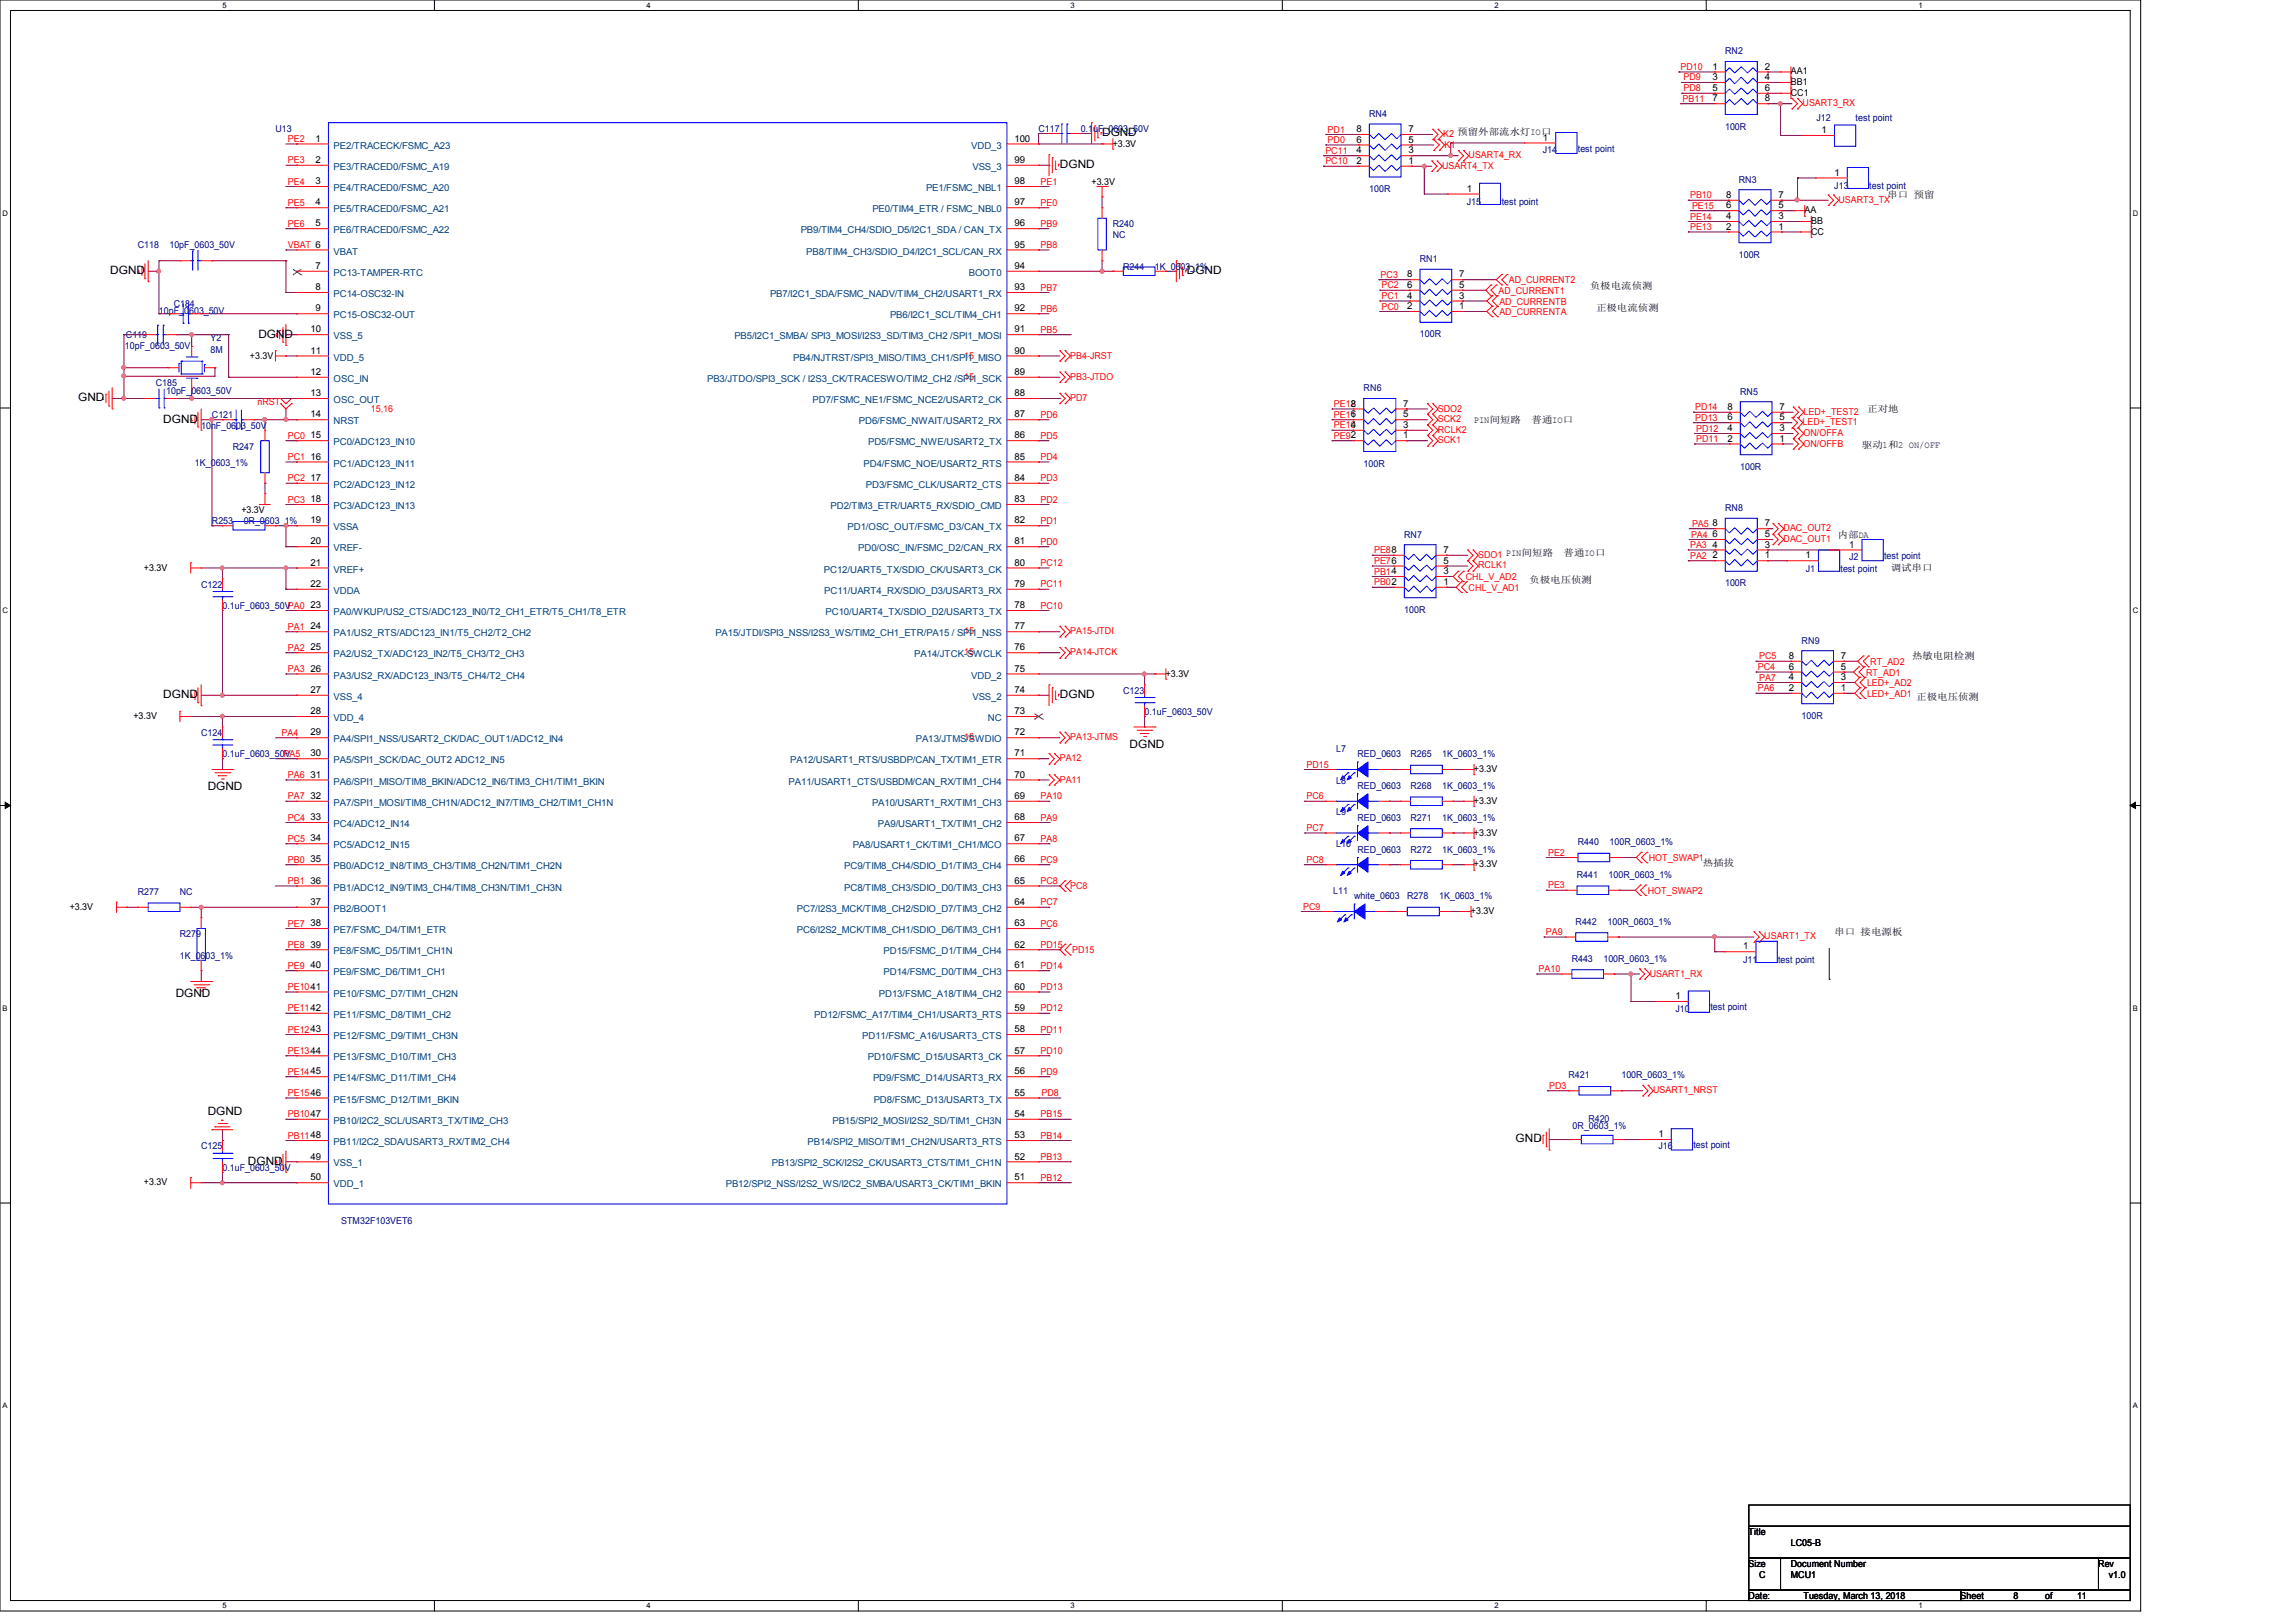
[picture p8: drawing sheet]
<svg xmlns="http://www.w3.org/2000/svg" width="297mm" height="210mm" viewBox="0 0 297 210" stroke-linecap="round" stroke-linejoin="round" font-family="sans-serif">
<defs><g id="words">
<g font-size="1.5">
<text x="142.6" y="17.7">DGND</text>
<text x="137.2" y="21.8">DGND</text>
<text x="14.3" y="35.5">DGND</text>
<text x="153.6" y="35.5">DGND</text>
<text x="33.4" y="43.7">DGND</text>
<text x="10.1" y="51.9">GND</text>
<text x="21.1" y="54.7">DGND</text>
<text x="21.1" y="90.3">DGND</text>
<text x="137.2" y="90.3">DGND</text>
<text x="146.2" y="96.8">DGND</text>
<text x="26.9" y="102.3">DGND</text>
<text x="22.7" y="129">DGND</text>
<text x="26.9" y="144.3">DGND</text>
<text x="196.1" y="147.8">GND</text>
<text x="32.1" y="150.7">DGND</text>
</g>
<g font-size="1.2" fill="#f00">
<text x="217.5" y="9.1">PD10</text>
<text x="217.9" y="11.8">PD8</text>
<text x="217.9" y="10.4">PD9</text>
<text x="171.8" y="17.1">PD1</text>
<text x="186.8" y="17.7">K2 预留外部流水灯IO口</text>
<text x="217.7" y="13.2">PB11</text>
<text x="233.3" y="13.8">USART3_RX</text>
<text x="37.3" y="18.4">PE2</text>
<text x="37.3" y="21.1">PE3</text>
<text x="37.3" y="23.9">PE4</text>
<text x="134.6" y="23.9">PE1</text>
<text x="171.5" y="21.3">PC10</text>
<text x="171.5" y="19.9">PC11</text>
<text x="171.8" y="18.5">PD0</text>
<text x="186.6" y="21.8">USART4_TX</text>
<text x="186.9" y="19.1">K1</text>
<text x="190.1" y="20.4">USART4_RX</text>
<text x="37.3" y="26.6">PE5</text>
<text x="37.3" y="29.3">PE6</text>
<text x="134.6" y="29.3">PB9</text>
<text x="134.6" y="26.6">PE0</text>
<text x="218.7" y="29.8">PE13</text>
<text x="218.7" y="25.7">PB10</text>
<text x="218.7" y="28.4">PE14</text>
<text x="219" y="27">PE15</text>
<text x="237.9" y="26.2">USART3_TX</text>
<text x="37.3" y="32.1">VBAT 6</text>
<text x="134.6" y="32.1">PB8</text>
<text x="178.7" y="35.9">PC3</text>
<text x="134.6" y="37.6">PB7</text>
<text x="134.6" y="40.3">PB6</text>
<text x="178.8" y="40">PC0</text>
<text x="178.8" y="38.7">PC1</text>
<text x="178.8" y="37.3">PC2</text>
<text x="193.9" y="38">AD_CURRENT1</text>
<text x="194" y="40.8">AD_CURRENTA</text>
<text x="194" y="39.4">AD_CURRENTB</text>
<text x="195.3" y="36.7">AD_CURRENT2</text>
<text x="124.8" y="46.4">15</text>
<text x="134.6" y="43.1">PB5</text>
<text x="138.5" y="46.4">PB4-JRST</text>
<text x="33.3" y="52.4">nRST</text>
<text x="48" y="53.3">15,16</text>
<text x="124.8" y="49.1">15</text>
<text x="138.5" y="51.9">PD7</text>
<text x="138.5" y="49.1">PB3-JTDO</text>
<text x="172.6" y="52.7">PE12</text>
<text x="186.1" y="53.3">SDO2</text>
<text x="219.4" y="53.1">PD14</text>
<text x="233.4" y="53.7">LED+_TEST2</text>
<text x="37.3" y="59.5">PC1</text>
<text x="37.3" y="56.8">PC0</text>
<text x="134.6" y="59.5">PD4</text>
<text x="134.6" y="54.1">PD6</text>
<text x="134.6" y="56.8">PD5</text>
<text x="172.6" y="56.8">PE92</text>
<text x="172.6" y="55.4">PE10</text>
<text x="172.6" y="54.1">PE11</text>
<text x="186.1" y="57.4">SCK1</text>
<text x="186.1" y="56">RCLK2</text>
<text x="186.1" y="54.6">SCK2</text>
<text x="219.4" y="54.4">PD13</text>
<text x="219.5" y="57.2">PD11</text>
<text x="219.5" y="55.8">PD12</text>
<text x="233.3" y="55">LED+_TEST1</text>
<text x="233.4" y="56.4">ON/OFFA</text>
<text x="233.4" y="57.8">ON/OFFB</text>
<text x="37.3" y="62.3">PC2</text>
<text x="37.3" y="65">PC3</text>
<text x="134.6" y="62.3">PD3</text>
<text x="134.6" y="65">PD2</text>
<text x="134.6" y="70.5">PD0</text>
<text x="134.6" y="67.8">PD1</text>
<text x="177.8" y="71.6">PE88</text>
<text x="218.7" y="70.9">PA3</text>
<text x="218.8" y="69.6">PA4</text>
<text x="219" y="68.2">PA5</text>
<text x="230.8" y="70.1">DAC_OUT1</text>
<text x="230.8" y="68.7">DAC_OUT2</text>
<text x="134.6" y="73.2">PC12</text>
<text x="134.6" y="76">PC11</text>
<text x="177.8" y="75.7">PB02</text>
<text x="177.8" y="73">PE76</text>
<text x="177.8" y="74.3">PB14</text>
<text x="189.7" y="75.1">CHL_V_AD2</text>
<text x="190.1" y="76.4">CHL_V_AD1</text>
<text x="191.3" y="73.5">RCLK1</text>
<text x="191.3" y="72.2">SDO1 PIN间短路</text>
<text x="218.7" y="72.3">PA2</text>
<text x="37.3" y="81.5">PA1</text>
<text x="124.8" y="82">15</text>
<text x="134.6" y="78.7">PC10</text>
<text x="138.5" y="82">PA15-JTDI</text>
<text x="37.3" y="84.2">PA2</text>
<text x="37.3" y="87">PA3</text>
<text x="124.8" y="84.8">15</text>
<text x="138.5" y="84.8">PA14-JTCK</text>
<text x="227.5" y="89.5">PA6</text>
<text x="227.5" y="86.7">PC4</text>
<text x="227.6" y="88.1">PA7</text>
<text x="227.6" y="85.3">PC5</text>
<text x="241.5" y="87.4">RT_AD1</text>
<text x="241.6" y="88.8">LED+_AD2</text>
<text x="242" y="86">RT_AD2</text>
<text x="36.4" y="95.2">PA4</text>
<text x="124.8" y="95.8">15</text>
<text x="138.5" y="95.8">PA13-JTMS</text>
<text x="241.6" y="90.1">LED+_AD1</text>
<text x="36.7" y="97.9">PA5</text>
<text x="37.3" y="100.7">PA6</text>
<text x="137.1" y="101.3">PA11</text>
<text x="137.1" y="98.5">PA12</text>
<text x="169.1" y="99.3">PD15</text>
<text x="37.3" y="106.2">PC4</text>
<text x="37.3" y="103.4">PA7</text>
<text x="134.6" y="103.4">PA10</text>
<text x="134.6" y="106.2">PA9</text>
<text x="169.1" y="103.4">PC6</text>
<text x="169.1" y="107.5">PC7</text>
<text x="37.3" y="108.9">PC5</text>
<text x="37.3" y="111.6">PB0</text>
<text x="134.6" y="108.9">PA8</text>
<text x="134.6" y="111.6">PC9</text>
<text x="169.1" y="111.6">PC8</text>
<text x="200.3" y="110.7">PE2</text>
<text x="213.4" y="111.4">HOT_SWAP1</text>
<text x="37.3" y="119.9">PE7</text>
<text x="37.3" y="114.4">PB1</text>
<text x="134.6" y="114.4">PC8</text>
<text x="134.6" y="117.1">PC7</text>
<text x="134.6" y="119.9">PC6</text>
<text x="138.5" y="115">PC8</text>
<text x="168.6" y="117.7">PC9</text>
<text x="200.3" y="114.9">PE3</text>
<text x="213.3" y="115.7">HOT_SWAP2</text>
<text x="37.3" y="122.6">PE8</text>
<text x="37.3" y="125.3">PE9</text>
<text x="134.6" y="125.3">PD14</text>
<text x="134.6" y="122.6">PD15</text>
<text x="138.8" y="123.3">PD15</text>
<text x="199.1" y="125.8">PA10</text>
<text x="200" y="121">PA9</text>
<text x="228.3" y="121.5">USART1_TX</text>
<text x="37.3" y="130.9">PE1142</text>
<text x="37.3" y="128.1">PE1041</text>
<text x="134.6" y="128.1">PD13</text>
<text x="134.6" y="130.9">PD12</text>
<text x="213.5" y="126.4">USART1_RX</text>
<text x="37.3" y="133.6">PE1243</text>
<text x="37.3" y="136.4">PE1344</text>
<text x="134.6" y="136.4">PD10</text>
<text x="134.6" y="133.6">PD11</text>
<text x="37.3" y="141.8">PE1546</text>
<text x="37.3" y="139.1">PE1445</text>
<text x="134.6" y="139.1">PD9</text>
<text x="134.8" y="141.8">PD8</text>
<text x="200.5" y="140.9">PD3</text>
<text x="213.9" y="141.4">USART1_NRST</text>
<text x="37.3" y="144.6">PB1047</text>
<text x="37.3" y="147.3">PB1148</text>
<text x="134.6" y="147.3">PB14</text>
<text x="134.6" y="144.6">PB15</text>
<text x="134.6" y="150.1">PB13</text>
<text x="134.6" y="152.8">PB12</text>
</g>
<g font-size="1.2">
<text x="221.6" y="9">1</text>
<text x="221.6" y="10.4">3</text>
<text x="221.6" y="11.8">5</text>
<text x="228.4" y="11.8">6</text>
<text x="228.4" y="10.4">4</text>
<text x="228.4" y="9">2</text>
<text x="231.8" y="11">BB1</text>
<text x="231.8" y="9.6">AA1</text>
<text x="175.5" y="17.1">8</text>
<text x="182.3" y="17.1">7</text>
<text x="221.6" y="13.1">7</text>
<text x="228.4" y="13.1">8</text>
<text x="231.8" y="12.4">CC1</text>
<text x="235.7" y="17.2">1</text>
<text x="40.8" y="18.3">1</text>
<text x="40.8" y="21.1">2</text>
<text x="40.8" y="23.8">3</text>
<text x="131.3" y="23.8">98</text>
<text x="131.3" y="21.1">99</text>
<text x="131.3" y="18.3">100</text>
<text x="141.3" y="23.9">+3.3V</text>
<text x="144" y="19">+3.3V</text>
<text x="175.5" y="18.5">6</text>
<text x="175.5" y="19.9">4</text>
<text x="175.5" y="21.2">2</text>
<text x="182.3" y="21.2">1</text>
<text x="182.3" y="19.9">3</text>
<text x="182.3" y="18.5">5</text>
<text x="199.7" y="18.2">1</text>
<text x="237.4" y="22.7">1</text>
<text x="40.8" y="26.6">4</text>
<text x="40.8" y="29.3">5</text>
<text x="131.3" y="29.3">96</text>
<text x="131.3" y="26.6">97</text>
<text x="189.8" y="24.8">1</text>
<text x="223.4" y="25.6">8</text>
<text x="223.4" y="27">6</text>
<text x="223.4" y="28.4">4</text>
<text x="223.4" y="29.7">2</text>
<text x="230.2" y="29.7">1</text>
<text x="230.2" y="28.4">3</text>
<text x="230.2" y="27">5</text>
<text x="230.2" y="25.6">7</text>
<text x="233.5" y="27.6">AA</text>
<text x="234.4" y="29">BB</text>
<text x="244.3" y="25.6">串口 预留</text>
<text x="40.8" y="34.8">7</text>
<text x="131.3" y="34.8">94</text>
<text x="131.3" y="32">95</text>
<text x="182.1" y="35.9">8</text>
<text x="188.8" y="35.9">7</text>
<text x="234.4" y="30.4">CC</text>
<text x="40.8" y="37.5">8</text>
<text x="40.8" y="40.3">9</text>
<text x="131.3" y="40.3">92</text>
<text x="131.3" y="37.5">93</text>
<text x="182.1" y="37.3">6</text>
<text x="182.1" y="38.7">4</text>
<text x="182.1" y="40">2</text>
<text x="188.8" y="40">1</text>
<text x="188.8" y="38.7">3</text>
<text x="188.8" y="37.3">5</text>
<text x="205.7" y="37.3">负极电流侦测</text>
<text x="206.5" y="40.2">正极电流侦测</text>
<text x="32.3" y="46.4">+3.3V</text>
<text x="40.2" y="43">10</text>
<text x="40.2" y="45.8">11</text>
<text x="131.3" y="45.8">90</text>
<text x="131.3" y="43">91</text>
<text x="40.2" y="48.5">12</text>
<text x="40.2" y="51.3">13</text>
<text x="131.3" y="51.3">88</text>
<text x="131.3" y="48.5">89</text>
<text x="174.8" y="52.6">8</text>
<text x="181.6" y="52.6">7</text>
<text x="223.6" y="53">8</text>
<text x="230.3" y="53">7</text>
<text x="241.6" y="53.3">正对地</text>
<text x="40.2" y="54">14</text>
<text x="40.2" y="56.7">15</text>
<text x="40.2" y="59.5">16</text>
<text x="131.3" y="59.5">85</text>
<text x="131.3" y="56.7">86</text>
<text x="131.3" y="54">87</text>
<text x="174.8" y="54">6</text>
<text x="174.8" y="55.4">4</text>
<text x="181.6" y="56.7">1</text>
<text x="181.6" y="55.4">3</text>
<text x="181.6" y="54">5</text>
<text x="190.7" y="54.8">PIN间短路</text>
<text x="198.2" y="54.8">普通IO口</text>
<text x="223.6" y="54.4">6</text>
<text x="223.6" y="55.8">4</text>
<text x="223.6" y="57.2">2</text>
<text x="230.3" y="57.2">1</text>
<text x="230.3" y="55.8">3</text>
<text x="230.3" y="54.4">5</text>
<text x="241" y="57.9">驱动1和2 ON/OFF</text>
<text x="40.2" y="62.2">17</text>
<text x="40.2" y="65">18</text>
<text x="131.3" y="65">83</text>
<text x="131.3" y="62.2">84</text>
<text x="31.2" y="66.4">+3.3V</text>
<text x="40.2" y="67.7">19</text>
<text x="40.2" y="70.4">20</text>
<text x="131.3" y="70.4">81</text>
<text x="131.3" y="67.7">82</text>
<text x="186.8" y="71.5">7</text>
<text x="202.4" y="71.9">普通IO口</text>
<text x="221.6" y="68.1">8</text>
<text x="221.6" y="69.5">6</text>
<text x="221.6" y="70.9">4</text>
<text x="228.4" y="70.9">3</text>
<text x="228.4" y="69.5">5</text>
<text x="228.4" y="68.1">7</text>
<text x="237.8" y="69.6">内部DA</text>
<text x="239.3" y="70.9">1</text>
<text x="18.6" y="73.8">+3.3V</text>
<text x="40.2" y="73.2">21</text>
<text x="40.2" y="75.9">22</text>
<text x="131.3" y="75.9">79</text>
<text x="131.3" y="73.2">80</text>
<text x="186.8" y="75.7">1</text>
<text x="186.8" y="74.3">3</text>
<text x="186.8" y="72.9">5</text>
<text x="197.9" y="75.5">负极电压侦测</text>
<text x="221.6" y="72.3">2</text>
<text x="228.4" y="72.3">1</text>
<text x="233.7" y="72.3">1</text>
<text x="244.7" y="73.8">调试串口</text>
<text x="40.2" y="78.7">23</text>
<text x="40.2" y="81.4">24</text>
<text x="131.3" y="81.4">77</text>
<text x="131.3" y="78.7">78</text>
<text x="40.2" y="84.2">25</text>
<text x="40.2" y="86.9">26</text>
<text x="40.2" y="89.7">27</text>
<text x="131.3" y="89.7">74</text>
<text x="131.3" y="86.9">75</text>
<text x="131.3" y="84.2">76</text>
<text x="150.9" y="87.5">+3.3V</text>
<text x="231.5" y="85.3">8</text>
<text x="231.5" y="86.7">6</text>
<text x="231.5" y="88">4</text>
<text x="231.5" y="89.4">2</text>
<text x="238.2" y="89.4">1</text>
<text x="238.2" y="88">3</text>
<text x="238.2" y="86.7">5</text>
<text x="238.2" y="85.3">7</text>
<text x="247.4" y="85.2">热敏电阻检测</text>
<text x="17.3" y="93">+3.3V</text>
<text x="40.2" y="92.4">28</text>
<text x="40.2" y="95.2">29</text>
<text x="131.3" y="95.2">72</text>
<text x="131.3" y="92.4">73</text>
<text x="248" y="90.6">正极电压侦测</text>
<text x="40.2" y="97.9">30</text>
<text x="40.2" y="100.6">31</text>
<text x="131.3" y="100.6">70</text>
<text x="131.3" y="97.9">71</text>
<text x="190.7" y="99.9">+3.3V</text>
<text x="40.2" y="103.4">32</text>
<text x="40.2" y="106.1">33</text>
<text x="131.3" y="106.1">68</text>
<text x="131.3" y="103.4">69</text>
<text x="190.7" y="104">+3.3V</text>
<text x="40.2" y="108.9">34</text>
<text x="40.2" y="111.6">35</text>
<text x="131.3" y="111.6">66</text>
<text x="131.3" y="108.9">67</text>
<text x="190.7" y="108.1">+3.3V</text>
<text x="190.7" y="112.2">+3.3V</text>
<text x="220.4" y="112.1">热插拔</text>
<text x="9" y="117.7">+3.3V</text>
<text x="40.2" y="114.3">36</text>
<text x="40.2" y="117.1">37</text>
<text x="40.2" y="119.8">38</text>
<text x="131.3" y="119.8">63</text>
<text x="131.3" y="117.1">64</text>
<text x="131.3" y="114.3">65</text>
<text x="190.4" y="118.3">+3.3V</text>
<text x="40.2" y="122.6">39</text>
<text x="40.2" y="125.3">40</text>
<text x="131.3" y="125.3">61</text>
<text x="131.3" y="122.6">62</text>
<text x="225.6" y="122.9">1</text>
<text x="237.4" y="121">串口 接电源板</text>
<text x="131.3" y="130.8">59</text>
<text x="131.3" y="128.1">60</text>
<text x="216.8" y="129.3">1</text>
<text x="131.3" y="136.3">57</text>
<text x="131.3" y="133.6">58</text>
<text x="131.3" y="141.8">55</text>
<text x="131.3" y="139">56</text>
<text x="131.3" y="147.3">53</text>
<text x="131.3" y="144.5">54</text>
<text x="214.6" y="147.2">1</text>
<text x="18.6" y="153.4">+3.3V</text>
<text x="40.2" y="150">49</text>
<text x="40.2" y="152.7">50</text>
<text x="131.3" y="152.7">51</text>
<text x="131.3" y="150">52</text>
<text x="226.3" y="198.6">Title</text>
<text x="226.3" y="202.7">Size</text>
<text x="231.8" y="202.7">Document Number</text>
<text x="231.8" y="200">LC05-B</text>
<text x="271.5" y="202.7">Rev</text>
<text x="226.3" y="206.9">Date:</text>
<text x="227.6" y="204.1">C</text>
<text x="231.8" y="204.1">MCU1</text>
<text x="233.4" y="206.9">Tuesday, March 13, 2018</text>
<text x="253.7" y="206.9">Sheet</text>
<text x="260.6" y="206.9">8</text>
<text x="264.7" y="206.9">of</text>
<text x="268.8" y="206.9">11</text>
<text x="272.9" y="204.1">v1.0</text>
</g>
<g font-size="1.2" fill="#000080">
<text x="223.2" y="7">RN2</text>
<text x="35.6" y="17">U13</text>
<text x="134.4" y="17">C117</text>
<text x="139.9" y="17">0.1uF_0603_50V</text>
<text x="177.2" y="15.1">RN4</text>
<text x="223.2" y="16.8">100R</text>
<text x="235.1" y="15.7">J12</text>
<text x="240.1" y="15.7">test point</text>
<text x="199.7" y="19.8">J14</text>
<text x="204.2" y="19.6">test point</text>
<text x="225" y="23.6">RN3</text>
<text x="144" y="29.4">R240</text>
<text x="177.2" y="24.8">100R</text>
<text x="189.8" y="26.5">J15</text>
<text x="194.3" y="26.5">test point</text>
<text x="237.4" y="24.4">J13</text>
<text x="241.9" y="24.4">test point</text>
<text x="17.8" y="32.1">C118</text>
<text x="21.9" y="32.1">10pF_0603_50V</text>
<text x="144" y="30.7">NC</text>
<text x="145.4" y="34.9">R244</text>
<text x="149.5" y="34.9">1K_0603_1%</text>
<text x="183.8" y="33.9">RN1</text>
<text x="225" y="33.4">100R</text>
<text x="20.6" y="40.6">10pF_0603_50V</text>
<text x="22.5" y="39.7">C184</text>
<text x="16.2" y="45.2">10pF_0603_50V</text>
<text x="16.3" y="43.8">C119</text>
<text x="27.3" y="44.1">Y2</text>
<text x="27.3" y="45.7">8M</text>
<text x="183.8" y="43.6">100R</text>
<text x="20.1" y="50">C185</text>
<text x="21.5" y="50.9">10pF_0603_50V</text>
<text x="176.5" y="50.6">RN6</text>
<text x="225.2" y="51.1">RN5</text>
<text x="26" y="55.5">10nF_0603_50V</text>
<text x="27.4" y="54.1">C121</text>
<text x="30.1" y="58.2">R247</text>
<text x="25.2" y="60.2">1K_0603_1%</text>
<text x="176.5" y="60.4">100R</text>
<text x="225.2" y="60.8">100R</text>
<text x="27.4" y="67.8">R253</text>
<text x="31.5" y="67.8">0R_0603_1%</text>
<text x="181.7" y="69.6">RN7</text>
<text x="223.2" y="66.1">RN8</text>
<text x="26" y="76">C122</text>
<text x="223.2" y="75.9">100R</text>
<text x="233.7" y="74">J1</text>
<text x="238.2" y="74">test point</text>
<text x="239.3" y="72.4">J2</text>
<text x="243.8" y="72.3">test point</text>
<text x="28.8" y="78.7">0.1uF_0603_50VPA0</text>
<text x="181.7" y="79.3">100R</text>
<text x="233.1" y="83.3">RN9</text>
<text x="145.4" y="89.7">C123</text>
<text x="26" y="95.2">C124</text>
<text x="148.1" y="92.5">0.1uF_0603_50V</text>
<text x="233.1" y="93">100R</text>
<text x="28.8" y="98">0.1uF_0603_50V</text>
<text x="172.9" y="97.3">L7</text>
<text x="172.9" y="101.4">L8</text>
<text x="175.7" y="98">RED_0603</text>
<text x="182.5" y="98">R265</text>
<text x="186.6" y="98">1K_0603_1%</text>
<text x="172.9" y="105.5">L9</text>
<text x="175.7" y="106.2">RED_0603</text>
<text x="175.7" y="102.1">RED_0603</text>
<text x="182.5" y="106.2">R271</text>
<text x="182.5" y="102.1">R268</text>
<text x="186.6" y="106.2">1K_0603_1%</text>
<text x="186.6" y="102.1">1K_0603_1%</text>
<text x="172.9" y="109.6">L10</text>
<text x="175.7" y="110.3">RED_0603</text>
<text x="182.5" y="110.3">R272</text>
<text x="186.6" y="110.3">1K_0603_1%</text>
<text x="204.1" y="113.6">R441</text>
<text x="204.2" y="109.3">R440</text>
<text x="208.2" y="113.6">100R_0603_1%</text>
<text x="208.3" y="109.3">100R_0603_1%</text>
<text x="17.8" y="115.8">R277</text>
<text x="23.3" y="115.8">NC</text>
<text x="172.5" y="115.7">L11</text>
<text x="175.2" y="116.3">white_0603</text>
<text x="182.1" y="116.3">R278</text>
<text x="186.2" y="116.3">1K_0603_1%</text>
<text x="203.9" y="119.6">R442</text>
<text x="208" y="119.6">100R_0603_1%</text>
<text x="23.3" y="121.3">R279</text>
<text x="23.3" y="124">1K_0603_1%</text>
<text x="203.4" y="124.4">R443</text>
<text x="207.5" y="124.4">100R_0603_1%</text>
<text x="225.6" y="124.6">J11</text>
<text x="230.1" y="124.6">test point</text>
<text x="216.8" y="130.9">J10</text>
<text x="221.3" y="130.7">test point</text>
<text x="203" y="139.5">R421</text>
<text x="209.8" y="139.5">100R_0603_1%</text>
<text x="26" y="148.7">C125</text>
<text x="203.5" y="146.1">0R_0603_1%</text>
<text x="205.6" y="145.2">R420</text>
<text x="214.6" y="148.7">J16</text>
<text x="219.1" y="148.6">test point</text>
<text x="28.8" y="151.5">0.1uF_0603_50V</text>
<text x="44.2" y="158.3">STM32F103VET6</text>
</g>
<g font-size="1.2" fill="#004080">
<text x="43.2" y="19.2">PE2/TRACECK/FSMC_A23</text>
<text x="43.2" y="22">PE3/TRACED0/FSMC_A19</text>
<text x="125.7" y="19.2">VDD_3</text>
<text x="125.9" y="22">VSS_3</text>
<text x="43.2" y="24.7">PE4/TRACED0/FSMC_A20</text>
<text x="43.2" y="27.5">PE5/TRACED0/FSMC_A21</text>
<text x="112.9" y="27.5">PE0/TIM4_ETR / FSMC_NBL0</text>
<text x="119.8" y="24.7">PE1/FSMC_NBL1</text>
<text x="43.2" y="30.2">PE6/TRACED0/FSMC_A22</text>
<text x="43.2" y="32.9">VBAT</text>
<text x="43.2" y="35.7">PC13-TAMPER-RTC</text>
<text x="103.6" y="30.2">PB9/TIM4_CH4/SDIO_D5/I2C1_SDA / CAN_TX</text>
<text x="104.3" y="32.9">PB8/TIM4_CH3/SDIO_D4/I2C1_SCL/CAN_RX</text>
<text x="125.4" y="35.7">BOOT0</text>
<text x="43.2" y="38.4">PC14-OSC32-IN</text>
<text x="43.2" y="41.2">PC15-OSC32-OUT</text>
<text x="99.6" y="38.4">PB7/I2C1_SDA/FSMC_NADV/TIM4_CH2/USART1_RX</text>
<text x="115.2" y="41.2">PB6/I2C1_SCL/TIM4_CH1</text>
<text x="43.2" y="43.9">VSS_5</text>
<text x="43.2" y="46.7">VDD_5</text>
<text x="95" y="43.9">PB5/I2C1_SMBA/ SPI3_MOSI/I2S3_SD/TIM3_CH2 /SPI1_MOSI</text>
<text x="102.7" y="46.7">PB4/NJTRST/SPI3_MISO/TIM3_CH1/SPI1_MISO</text>
<text x="43.2" y="49.4">OSC_IN</text>
<text x="43.2" y="52.2">OSC_OUT</text>
<text x="91.5" y="49.4">PB3/JTDO/SPI3_SCK / I2S3_CK/TRACESWO/TIM2_CH2 /SPI1_SCK</text>
<text x="105.2" y="52.2">PD7/FSMC_NE1/FSMC_NCE2/USART2_CK</text>
<text x="43.2" y="54.9">NRST</text>
<text x="43.2" y="57.6">PC0/ADC123_IN10</text>
<text x="111.2" y="54.9">PD6/FSMC_NWAIT/USART2_RX</text>
<text x="112.3" y="57.6">PD5/FSMC_NWE/USART2_TX</text>
<text x="43.2" y="60.4">PC1/ADC123_IN11</text>
<text x="43.2" y="63.1">PC2/ADC123_IN12</text>
<text x="43.2" y="65.9">PC3/ADC123_IN13</text>
<text x="107.5" y="65.9">PD2/TIM3_ETR/UART5_RX/SDIO_CMD</text>
<text x="111.8" y="60.4">PD4/FSMC_NOE/USART2_RTS</text>
<text x="112.1" y="63.1">PD3/FSMC_CLK/USART2_CTS</text>
<text x="43.2" y="68.6">VSSA</text>
<text x="43.2" y="71.3">VREF-</text>
<text x="109.7" y="68.6">PD1/OSC_OUT/FSMC_D3/CAN_TX</text>
<text x="111.1" y="71.3">PD0/OSC_IN/FSMC_D2/CAN_RX</text>
<text x="43.2" y="74.1">VREF+</text>
<text x="43.2" y="76.8">VDDA</text>
<text x="106.6" y="74.1">PC12/UART5_TX/SDIO_CK/USART3_CK</text>
<text x="106.7" y="76.8">PC11/UART4_RX/SDIO_D3/USART3_RX</text>
<text x="43.2" y="79.6">PA0/WKUP/US2_CTS/ADC123_IN0/T2_CH1_ETR/T5_CH1/T8_ETR</text>
<text x="43.2" y="82.3">PA1/US2_RTS/ADC123_IN1/T5_CH2/T2_CH2</text>
<text x="92.6" y="82.3">PA15/JTDI/SPI3_NSS/I2S3_WS/TIM2_CH1_ETR/PA15 / SPI1_NSS</text>
<text x="106.8" y="79.6">PC10/UART4_TX/SDIO_D2/USART3_TX</text>
<text x="43.2" y="85">PA2/US2_TX/ADC123_IN2/T5_CH3/T2_CH3</text>
<text x="43.2" y="87.8">PA3/US2_RX/ADC123_IN3/T5_CH4/T2_CH4</text>
<text x="118.3" y="85">PA14/JTCK-SWCLK</text>
<text x="125.7" y="87.8">VDD_2</text>
<text x="43.2" y="90.6">VSS_4</text>
<text x="43.2" y="93.3">VDD_4</text>
<text x="125.9" y="90.6">VSS_2</text>
<text x="127.8" y="93.3">NC</text>
<text x="43.2" y="96.1">PA4/SPI1_NSS/USART2_CK/DAC_OUT1/ADC12_IN4</text>
<text x="43.2" y="98.8">PA5/SPI1_SCK/DAC_OUT2 ADC12_IN5</text>
<text x="43.2" y="101.5">PA6/SPI1_MISO/TIM8_BKIN/ADC12_IN6/TIM3_CH1/TIM1_BKIN</text>
<text x="102.1" y="101.5">PA11/USART1_CTS/USBDM/CAN_RX/TIM1_CH4</text>
<text x="102.3" y="98.8">PA12/USART1_RTS/USBDP/CAN_TX/TIM1_ETR</text>
<text x="118.5" y="96.1">PA13/JTMS/SWDIO</text>
<text x="43.2" y="104.3">PA7/SPI1_MOSI/TIM8_CH1N/ADC12_IN7/TIM3_CH2/TIM1_CH1N</text>
<text x="43.2" y="107">PC4/ADC12_IN14</text>
<text x="112.9" y="104.3">PA10/USART1_RX/TIM1_CH3</text>
<text x="113.6" y="107">PA9/USART1_TX/TIM1_CH2</text>
<text x="43.2" y="109.8">PC5/ADC12_IN15</text>
<text x="43.2" y="112.5">PB0/ADC12_IN8/TIM3_CH3/TIM8_CH2N/TIM1_CH2N</text>
<text x="109.3" y="112.5">PC9/TIM8_CH4/SDIO_D1/TIM3_CH4</text>
<text x="110.4" y="109.8">PA8/USART1_CK/TIM1_CH1/MCO</text>
<text x="43.2" y="115.2">PB1/ADC12_IN9/TIM3_CH4/TIM8_CH3N/TIM1_CH3N</text>
<text x="43.2" y="118">PB2/BOOT1</text>
<text x="103.1" y="118">PC7/I2S3_MCK/TIM8_CH2/SDIO_D7/TIM3_CH2</text>
<text x="109.3" y="115.2">PC8/TIM8_CH3/SDIO_D0/TIM3_CH3</text>
<text x="43.2" y="120.7">PE7/FSMC_D4/TIM1_ETR</text>
<text x="43.2" y="123.5">PE8/FSMC_D5/TIM1_CH1N</text>
<text x="103.1" y="120.7">PC6/I2S2_MCK/TIM8_CH1/SDIO_D6/TIM3_CH1</text>
<text x="114.3" y="123.5">PD15/FSMC_D1/TIM4_CH4</text>
<text x="43.2" y="126.2">PE9/FSMC_D6/TIM1_CH1</text>
<text x="43.2" y="128.9">PE10/FSMC_D7/TIM1_CH2N</text>
<text x="43.2" y="131.7">PE11/FSMC_D8/TIM1_CH2</text>
<text x="105.4" y="131.7">PD12/FSMC_A17/TIM4_CH1/USART3_RTS</text>
<text x="113.7" y="128.9">PD13/FSMC_A18/TIM4_CH2</text>
<text x="114.3" y="126.2">PD14/FSMC_D0/TIM4_CH3</text>
<text x="43.2" y="134.5">PE12/FSMC_D9/TIM1_CH3N</text>
<text x="43.2" y="137.2">PE13/FSMC_D10/TIM1_CH3</text>
<text x="111.6" y="134.5">PD11/FSMC_A16/USART3_CTS</text>
<text x="112.3" y="137.2">PD10/FSMC_D15/USART3_CK</text>
<text x="43.2" y="139.9">PE14/FSMC_D11/TIM1_CH4</text>
<text x="43.2" y="142.7">PE15/FSMC_D12/TIM1_BKIN</text>
<text x="113" y="139.9">PD9/FSMC_D14/USART3_RX</text>
<text x="113.1" y="142.7">PD8/FSMC_D13/USART3_TX</text>
<text x="43.2" y="145.4">PB10/I2C2_SCL/USART3_TX/TIM2_CH3</text>
<text x="43.2" y="148.2">PB11/I2C2_SDA/USART3_RX/TIM2_CH4</text>
<text x="104.5" y="148.2">PB14/SPI2_MISO/TIM1_CH2N/USART3_RTS</text>
<text x="107.7" y="145.4">PB15/SPI2_MOSI/I2S2_SD/TIM1_CH3N</text>
<text x="43.2" y="150.9">VSS_1</text>
<text x="43.2" y="153.6">VDD_1</text>
<text x="93.9" y="153.6">PB12/SPI2_NSS/I2S2_WS/I2C2_SMBA/USART3_CK/TIM1_BKIN</text>
<text x="99.9" y="150.9">PB13/SPI2_SCK/I2S2_CK/USART3_CTS/TIM1_CH1N</text>
</g>
<g font-size="1">
<text x="28.8" y="1">5</text>
<text x="83.7" y="1">4</text>
<text x="138.5" y="1">3</text>
<text x="193.4" y="1">2</text>
<text x="248.3" y="1">1</text>
<text x=".3" y="27.9">D</text>
<text x="276" y="27.9">D</text>
<text x=".3" y="79.4">C</text>
<text x="276" y="79.4">C</text>
<text x=".3" y="130.8">B</text>
<text x="276" y="130.8">B</text>
<text x=".3" y="182.2">A</text>
<text x="276" y="182.2">A</text>
<text x="28.8" y="208.1">5</text>
<text x="83.7" y="208.1">4</text>
<text x="138.5" y="208.1">3</text>
<text x="193.4" y="208.1">2</text>
<text x="248.3" y="208.1">1</text>
</g>
</g></defs>
<path d="M0 0h277v208.4h-277zM1.4 1.4h274.3v205.7h-274.3z" fill="none" stroke="#000" stroke-width=".13"/>
<g fill="#fff">
<path d="M28.8 .1h.5v1.1h-.5z"/>
<path d="M28.8 207.2h.5v1.1h-.5z"/>
</g>
<path d="M56.2 0v1.4M56.2 207.1v1.3" fill="none" stroke="#000" stroke-width=".13"/>
<g fill="#fff">
<path d="M83.7 .1h.5v1.1h-.5z"/>
<path d="M83.7 207.2h.5v1.1h-.5z"/>
</g>
<path d="M111.1 0v1.4M111.1 207.1v1.3" fill="none" stroke="#000" stroke-width=".13"/>
<g fill="#fff">
<path d="M138.5 .1h.6v1.1h-.6z"/>
<path d="M138.5 207.2h.6v1.1h-.6z"/>
</g>
<path d="M165.9 0v1.4M165.9 207.1v1.3" fill="none" stroke="#000" stroke-width=".13"/>
<g fill="#fff">
<path d="M193.4 .1h.5v1.1h-.5z"/>
<path d="M193.4 207.2h.5v1.1h-.5z"/>
</g>
<path d="M220.8 0v1.4M220.8 207.1v1.3" fill="none" stroke="#000" stroke-width=".13"/>
<g fill="#fff">
<path d="M248.2 .1h.6v1.1h-.6z"/>
<path d="M248.2 207.2h.6v1.1h-.6z"/>
<path d="M.3 27.1h.8v1.1h-.8z"/>
<path d="M276 27.1h.7v1.1h-.7z"/>
<path d="M.3 78.5h.8v1.1h-.8z"/>
<path d="M276 78.5h.7v1.1h-.7z"/>
</g>
<path d="M0 52.8h1.4M275.7 52.8h1.3" fill="none" stroke="#000" stroke-width=".13"/>
<g fill="#fff">
<path d="M.3 129.9h.7v1.1h-.7z"/>
<path d="M276 129.9h.6v1.1h-.6z"/>
</g>
<path d="M0 104.2h1.4M275.7 104.2h1.3" fill="none" stroke="#000" stroke-width=".13"/>
<path d="M.7 103.8l.7 .4-.7 .4zM275.7 104.2l.7-.4v.8z" fill="#000" stroke="#000" stroke-width=".13"/>
<g fill="#fff">
<path d="M.3 181.4h.7v1.1h-.7z"/>
<path d="M276 181.4h.6v1.1h-.6z"/>
</g>
<path d="M236.7 126.7h.1M236.7 122.7v4M0 155.7h1.4M275.7 155.7h1.3M226.3 194.7h49.4v2.8h-49.4zM226.3 197.5h49.4v4.1h-49.4zM226.3 201.6h4.1v4.1h-4.1zM226.3 205.7h27.4v1.4h-27.4zM230.4 201.6h41.2v4.1h-41.2zM253.7 205.7h22v1.4h-22zM271.6 201.6h4.1v4.1h-4.1z" fill="none" stroke="#000" stroke-width=".13"/>
<g fill="none" stroke="#800040" stroke-width=".13">
<path d="M37 18.6h1.4M38.4 18.6h.1M134.4 18.6h.1M134.4 17.3h.1M134.4 17.3v1.3M134.4 17.3h1.4M134.4 18.6h8.2M139.9 17.3h.1M139.9 17.3h1.4M142.6 18.6h.1M171.6 18.8h.1M171.6 17.4h.1"/>
<path d="M171.6 17.4h4.2M171.6 18.8h4.2M182.7 17.4h.1M182.7 18.8h.1M182.7 17.4h2.7M182.7 18.8h2.8M187.7 18.5h.1M187.7 18.5h9.5M187.7 18.5v1.7M217.3 9.3h.1M217.3 9.3h4.6M217.5 13.4h.1"/>
<path d="M217.5 13.4h4.4M217.6 12.1h.1M217.6 10.7h.1M217.6 12.1h4.3M217.6 10.7h4.3M228.8 12.1h.1M228.8 10.7h.1M228.8 9.3h.1M228.8 13.4h.1M228.8 12.1h1.6M228.8 10.7h1.6M228.8 9.3h1.6"/>
<path d="M228.8 13.4h3.1M230.4 17.5h.1M230.4 13.4h.1M230.4 17.5h2.9M230.4 13.4v4.1M19.2 35.1h1.4M20.6 35.1h.1M20.6 33.7h.1M20.6 33.7h2.7M20.6 33.7v6.9M27.4 33.7h9.6M37 33.7h.1"/>
<path d="M37 37.8h.1M37 26.9h.1M37 29.6h.1M37 32.3h.1M37 33.7v4.1M37 21.4h1.4M37 37.8h1.4M37 29.6h1.4M37 32.3h1.4M37 24.1h1.4M37 26.9h1.4M38.4 21.4h.1"/>
<path d="M38.4 24.1h.1M134.4 37.8h.1M134.4 29.6h.1M134.4 32.3h.1M134.4 24.1h.1M134.4 26.9h.1M134.4 21.4h1.4M134.4 37.8h1.4M134.4 29.6h1.4M134.4 32.3h1.4M134.4 24.1h1.4M134.4 26.9h1.4"/>
<path d="M134.4 35.1h9.6M135.8 21.4h.1M142.6 25.5h.1M142.6 35.1h.1M142.6 25.5v1.4M142.6 33.7v1.4M144 35.1h.1M150.9 35.1h.1M150.9 35.1h1.3M171.3 21.5h.1M171.3 20.2h.1M171.3 21.5h4.5"/>
<path d="M171.3 20.2h4.5M178.4 36.2h.1M178.4 36.2h4M178.6 38.9h.1M178.6 37.5h.1M178.6 38.9h3.8M178.6 37.5h3.8M182.7 21.5h.1M182.7 20.2h.1M182.7 21.5h2.6M182.7 20.2h6M184.3 25.1h.1"/>
<path d="M184.3 21.5h.1M184.3 25.1h3M184.3 21.5v3.6M187.7 20.2h.1M189.3 36.2h.1M189.3 38.9h.1M189.3 37.5h.1M189.3 38.9h3.1M189.3 37.5h3M189.3 36.2h4.3M218.5 30h.1M218.5 25.9h.1"/>
<path d="M218.5 28.7h.1M218.5 30h5.2M218.5 25.9h5.2M218.5 28.7h5.2M218.7 27.3h.1M218.7 27.3h5M230.5 25.9h.1M230.5 30h.1M230.5 28.7h.1M230.5 27.3h.1M230.5 30h2.5M230.5 27.3h1.7"/>
<path d="M230.5 25.9h6.1M230.5 28.7h2.5M232.6 23h.1M232.6 25.9h.1M232.6 23h2.3M232.6 23v2.9M14.5 51.6h.1M14.5 51.6h4.3M16 51.6h.1M16 43.3h.1M16 47.6h.1M16 48.7h.1"/>
<path d="M16 43.3h2.8M16 43.3v8.3M16 47.6h5.8M20.6 40.6h.1M20.6 40.6h1.3M22.9 43.3h.1M22.9 51.6h.1M22.9 51.6h15.5M22.9 43.3h6.7M24.8 51.6h.1M24.8 43.3h.1M24.8 50.3h.1"/>
<path d="M24.8 43.3v1.5M24.8 50.3v1.3M26 54.3h2.8M26 40.6h12.4M27.4 54.3h.1M27.4 54.3v13.7M27.8 47.6h.1M27.8 47.6v1.1h-11.8M28.8 54.3h.1M29.6 48.8h.1M29.6 43.3h.1M29.6 48.8h8.8"/>
<path d="M29.6 43.3v5.5M32.9 54.3h5.5M34.3 54.3h.1M34.3 54.3v1.4M37 54.3h.1M37 43.3h.1M37 46.1h.1M37 52.9v1.4M37 59.8h1.4M37 57h1.4M37 43.3h1.4M37 46.1h1.4"/>
<path d="M38.4 59.8h.1M38.4 57h.1M38.4 54.3h.1M38.4 40.6h.1M134.4 59.8h.1M134.4 54.3h.1M134.4 57h.1M134.4 40.6h.1M134.4 46.1h.1M134.4 48.8h.1M134.4 59.8h1.4M134.4 57h1.4"/>
<path d="M134.4 54.3h1.4M134.4 51.6h2.8M134.4 40.6h1.4M134.4 43.3h4.1M134.4 46.1h2.8M134.4 48.8h2.8M137.2 51.6h.1M138.5 43.3h.1M172.4 57h.1M172.4 55.7h.1M172.4 54.3h.1M172.4 52.9h.1"/>
<path d="M172.4 57h2.7M172.4 54.3h2.7M172.4 55.7h2.7M172.4 52.9h2.7M178.6 40.3h.1M178.6 40.3h3.8M182 57h.1M182 55.7h.1M182 54.3h.1M182 52.9h.1M182 57h2.7M182 54.3h2.7"/>
<path d="M182 55.7h2.7M182 52.9h2.7M189.3 40.3h.1M189.3 40.3h3.1M219.2 54.7h.1M219.2 53.3h.1M219.2 54.7h4.6M219.2 53.3h4.6M219.3 57.4h.1M219.3 56.1h.1M219.3 56.1h4.5M219.3 57.4h4.5"/>
<path d="M230.7 56.1h.1M230.7 57.4h.1M230.7 54.7h.1M230.7 53.3h.1M230.7 56.1h1.4M230.7 57.4h1.4M230.7 54.7h1.2M230.7 53.3h1.4M26 73.5h12.4M27.4 68h.1M27.4 68h1.4M28.8 73.5h.1"/>
<path d="M28.8 73.5v1.4M28.8 79v11M34.3 62.5h.1M34.3 62.5v1.4M35.6 68h2.8M37 68h.1M37 70.7h.1M37 73.5h.1M37 76.2h.1M37 65.3h.1M37 70.7h1.4M37 68v2.7"/>
<path d="M37 73.5v2.7M37 76.2h1.4M37 79h1.4M37 62.5h1.4M37 65.3h1.4M38.4 68h.1M38.4 73.5h.1M38.4 79h.1M38.4 62.5h.1M134.4 70.7h.1M134.4 73.5h.1M134.4 76.2h.1"/>
<path d="M134.4 62.5h.1M134.4 65.3h.1M134.4 68h.1M134.4 79h.1M134.4 68h1.4M134.4 70.7h1.4M134.4 76.2h1.4M134.4 73.5h1.4M134.4 79h1.4M134.4 62.5h1.4M134.4 65.3h1.4M177.6 76h.1"/>
<path d="M177.6 73.2h.1M177.6 71.8h.1M177.6 74.6h.1M177.6 73.2h2.7M177.6 71.8h2.7M177.6 76h2.7M177.6 74.6h2.7M187.2 73.2h.1M187.2 71.8h.1M187.2 76h.1M187.2 74.6h.1M187.2 73.2h2.7"/>
<path d="M187.2 71.8h2.7M187.2 76h1.2M187.2 74.6h.8M218.5 72.6h.1M218.5 71.2h.1M218.5 71.2h3.4M218.5 72.6h3.4M218.6 69.8h.1M218.6 68.4h.1M218.6 69.8h3.3M218.6 68.4h3.3M228.8 71.2h.1"/>
<path d="M228.8 72.6h.1M228.8 69.8h.1M228.8 68.4h.1M228.8 71.2h8.1M228.8 72.6h2.4M228.8 69.8h.6M228.8 68.4h.6M24.7 92.7h13.7M26 90h12.4M28.8 90h.1M28.8 92.7h.1M28.8 98.2h.1"/>
<path d="M28.8 92.7v1.4M28.8 98.2v1.4M35.6 98.2h2.8M35.6 95.5h2.8M37 84.5h.1M37 81.7h.1M37 87.2h.1M37 84.5h1.4M37 81.7h1.4M37 87.2h1.4M38.4 92.7h.1M38.4 90h.1"/>
<path d="M38.4 98.2h.1M38.4 95.5h.1M134.4 90h.1M134.4 98.2h.1M134.4 81.7h.1M134.4 95.5h.1M134.4 84.5h.1M134.4 84.5h2.8M134.4 81.7h2.8M134.4 87.2h15.1M134.4 90h1.4M134.4 98.2h1.4"/>
<path d="M134.4 95.5h2.8M148.1 87.2h.1M148.1 94.1h.1M148.1 87.2v1.4M148.1 92.7v1.4M149.5 87.2h.1M168.8 99.6h.1M168.8 99.6h2.8M179.8 99.6h.1M179.8 99.6h1.4M188 99.6h.1M188 99.6h1.4"/>
<path d="M227.2 89.7h.1M227.2 87h.1M227.2 85.6h.1M227.2 89.7h4.6M227.2 87h4.6M227.2 85.6h4.6M227.4 88.3h.1M227.4 88.3h4.4M238.6 89.7h.1M238.6 87h.1M238.6 88.3h.1M238.6 85.6h.1"/>
<path d="M238.6 89.7h1.4M238.6 88.3h1.4M238.6 87h1.3M238.6 85.6h1.8M16.4 117.4h.1M16.4 117.4h1.4M24.7 117.4h13.7M26 117.4h.1M26 117.4v1.3M35.6 114.6h2.8M37 109.2h.1M37 106.4h.1"/>
<path d="M37 103.7h.1M37 100.9h.1M37 111.9h.1M37 109.2h1.4M37 106.4h1.4M37 103.7h1.4M37 100.9h1.4M37 111.9h1.4M38.4 114.6h.1M38.4 117.4h.1M134.4 100.9h.1M134.4 109.2h1.4"/>
<path d="M134.4 106.4h1.4M134.4 103.7h1.4M134.4 100.9h1.4M134.4 114.6h2.8M134.4 111.9h1.4M134.4 117.4h1.4M135.8 117.4h.1M135.8 103.7h.1M135.8 106.4h.1M135.8 109.2h.1M135.8 111.9h.1M137.2 114.6h.1"/>
<path d="M168.4 117.9h.1M168.4 117.9h2.8M168.8 103.7h.1M168.8 107.8h.1M168.8 111.9h.1M168.8 103.7h2.8M168.8 111.9h2.8M168.8 107.8h2.8M179.4 117.9h.1M179.4 117.9h1.4M179.8 103.7h.1M179.8 107.8h.1"/>
<path d="M179.8 111.9h.1M179.8 103.7h1.4M179.8 111.9h1.4M179.8 107.8h1.4M187.6 117.9h.1M187.6 117.9h1.4M188 103.7h.1M188 107.8h.1M188 111.9h.1M188 103.7h1.4M188 111.9h1.4M188 107.8h1.4"/>
<path d="M200.1 111h.1M200.1 115.2h.1M200.1 111h2.8M200.1 115.2h2.6M209.5 115.2h.1M209.5 115.2h2.1M209.7 111h.1M209.7 111h2.1M26 125.6h.1M26 125.6v1.4M37 122.9h.1M37 120.1h.1"/>
<path d="M37 133.9h.1M37 131.1h.1M37 128.4h.1M37 125.6h.1M37 139.3h.1M37 136.6h.1M37 122.9h1.4M37 120.1h1.4M37 133.9h1.4M37 131.1h1.4M37 128.4h1.4M37 125.6h1.4"/>
<path d="M37 139.3h1.4M37 136.6h1.4M134.4 122.9h2.8M134.4 120.1h1.4M134.4 133.9h1.4M134.4 131.1h1.4M134.4 128.4h1.4M134.4 125.6h1.4M134.4 139.3h1.4M134.4 136.6h1.4M135.8 136.6h.1M135.8 139.3h.1"/>
<path d="M135.8 125.6h.1M135.8 128.4h.1M135.8 131.1h.1M135.8 133.9h.1M135.8 120.1h.1M137.2 122.9h.1M198.9 126h.1M198.9 126h3.1M199.8 121.2h.1M199.8 121.2h2.8M208.9 126h.1M208.9 126h3.3"/>
<path d="M209.4 121.2h.1M209.4 121.2h17.6M211.1 129.6h.1M211.1 126h.1M211.1 129.6h3.3M211.1 126v3.6M221.9 121.2h.1M221.9 123.1h.1M221.9 123.1h1.2M221.9 121.2v1.9M26 153h12.4M28.8 153h.1"/>
<path d="M28.8 147.6h.1M28.8 146.2v1.4M28.8 151.7v1.3M37 144.8h.1M37 142.1h.1M37 147.6h.1M37 144.8h1.4M37 142.1h1.4M37 147.6h1.4M37 150.3h1.4M38.4 150.3h.1M38.4 153h.1"/>
<path d="M134.4 144.8h4.1M134.4 142.1h2.8M134.4 147.6h4.1M134.4 150.3h4.1M134.4 153h4.1M137.2 142.1h.1M138.5 147.6h.1M138.5 150.3h.1M138.5 153h.1M138.5 144.8h.1M200.2 141.1h.1M200.2 141.1h2.8"/>
<path d="M200.5 147.4h.1M200.5 147.4h2.7M209.8 141.1h.1M209.8 141.1h2.8M210.1 147.4h.1M210.1 147.4h2.1"/>
</g>
<g fill="#f0f" stroke="#f0f" stroke-width=".13">
<circle cx="37" cy="68" r=".25"/>
<circle cx="37" cy="54.3" r=".25"/>
<circle cx="26" cy="117.4" r=".25"/>
<circle cx="28.8" cy="153" r=".24"/>
<circle cx="28.8" cy="73.5" r=".24"/>
<circle cx="37" cy="73.5" r=".25"/>
<circle cx="28.8" cy="92.7" r=".24"/>
<circle cx="28.8" cy="89.9" r=".24"/>
<circle cx="148.1" cy="87.2" r=".25"/>
<circle cx="142.6" cy="35.1" r=".25"/>
<circle cx="27.4" cy="54.3" r=".25"/>
<circle cx="20.5" cy="35.1" r=".25"/>
<circle cx="34.2" cy="54.3" r=".25"/>
<circle cx="211" cy="126" r=".25"/>
<circle cx="24.8" cy="51.5" r=".25"/>
<circle cx="24.8" cy="43.3" r=".25"/>
<circle cx="16" cy="51.5" r=".25"/>
<circle cx="16" cy="47.5" r=".25"/>
<circle cx="16" cy="48.6" r=".25"/>
<circle cx="184.3" cy="21.5" r=".25"/>
<circle cx="221.9" cy="121.2" r=".25"/>
<circle cx="230.4" cy="13.4" r=".25"/>
<circle cx="232.6" cy="25.9" r=".25"/>
<circle cx="187.7" cy="20.1" r=".25"/>
</g>
<g fill="none" stroke="#f00" stroke-width=".13">
<path d="M38.4 18.6h.1M38.4 18.6h4.1M130.3 18.6h4.1M134.4 18.6h.1M135.8 17.3h.1M135.8 17.3h1.4M138.5 17.3h1.4M139.9 17.3h.1M141.3 15.9h.1M141.3 15.9v2.7M141.7 16.3h.1M141.7 16.3v1.9"/>
<path d="M142.1 17.8h.1M142.1 16.7v1.1M142.5 17.1h.1M142.5 17.1v.3M142.6 18.6h.1M142.6 18.6h1.4M144 19.3h.1M144 17.9v1.4M175.8 17.4h.1M175.8 18.8h.1M175.8 18.8h1.4M175.8 17.4h1.4"/>
<path d="M181.3 18.8h1.4M181.3 17.4h1.4M182.7 18.8h.1M182.7 17.4h.1M185.4 18.1h.1M185.4 16.7h.1M185.4 16.7l.7 .7-.7 .7M185.5 19.5h.1M185.5 18.1h.1M185.5 18.1l.8 .7-.8 .7M186.1 18.1h.1M186.1 16.7h.1"/>
<path d="M186.1 16.7l.7 .7-.7 .7M186.3 19.5h.1M186.3 18.1h.1M186.3 18.1l.6 .7-.6 .7M188.7 19.5h.1M188.7 19.5l.7 .7-.7 .6M189.4 19.5h.1M189.4 19.5l.7 .7-.7 .6M197.2 18.5h.1M197.2 18.5h4.1M221.9 9.3h.1M221.9 10.7h.1"/>
<path d="M221.9 12.1h.1M221.9 13.4h.1M221.9 10.7h1.4M221.9 12.1h1.4M221.9 9.3h1.4M221.9 13.4h1.4M227.4 10.7h1.4M227.4 12.1h1.4M227.4 9.3h1.4M227.4 13.4h1.4M228.8 13.4h.1M228.8 12.1h.1"/>
<path d="M228.8 10.7h.1M228.8 9.3h.1M230.4 10.7h.1M230.4 12.1h.1M230.4 9.3h.1M230.4 10.7h1.4M230.4 12.1h1.4M230.4 9.3h1.4M231.8 11.4h.1M231.8 12.7h.1M231.8 10h.1M231.8 8.6v4.1"/>
<path d="M231.9 14.1h.1M231.9 12.7h.1M231.9 12.7l.7 .7-.7 .7M232.6 14.1h.1M232.6 12.7h.1M232.6 12.7l.7 .7-.7 .7M233.3 17.5h.1M233.3 17.5h4.1M17.9 35.2h.1M17.9 35v.2M18.4 34.5h.1M18.4 34.5v1.1"/>
<path d="M18.8 36.1h.1M18.8 34.1v2M19.2 36.4h.1M19.2 33.7v2.7M23.3 33.7h.1M23.3 33.7h1.4M26 33.7h1.4M27.4 33.7h.1M38.4 21.4h.1M38.4 24.1h.1M38.4 26.9h.1M38.4 29.6h.1"/>
<path d="M38.4 32.3h.1M38.4 35.1h.1M38.4 37.8h.1M38.4 24.1h4.1M38.4 35.1h4.1M38.4 21.4h4.1M38.4 26.9h4.1M38.4 29.6h4.1M38.4 32.3h4.1M38.4 37.8h4.1M130.3 24.1h4.1M130.3 35.1h4.1"/>
<path d="M130.3 21.4h4.1M130.3 26.9h4.1M130.3 29.6h4.1M130.3 32.3h4.1M130.3 37.8h4.1M134.4 37.8h.1M134.4 35.1h.1M134.4 32.3h.1M134.4 29.6h.1M134.4 26.9h.1M134.4 24.1h.1M134.4 21.4h.1"/>
<path d="M135.8 20h.1M135.8 20v2.7M136.2 20.4h.1M136.2 20.4v2M136.6 21.9h.1M136.6 20.8v1.1M137 21.3h.1M137 21.3v.2M141.9 24.1h1.4M142.6 25.5h.1M142.6 26.9h.1M142.6 33.7h.1"/>
<path d="M142.6 24.1v1.4M142.6 26.9v1.3M142.6 32.3v1.4M143.3 24.1h.1M144 35.1h.1M144 35.1h1.4M149.5 35.1h1.4M150.9 35.1h.1M152.2 33.7h.1M152.2 33.7v2.7M152.7 34.1h.1M152.7 34.1v2"/>
<path d="M153 35.6h.1M153 34.5v1.1M153.5 35h.1M153.5 35v.2M175.8 20.2h.1M175.8 21.5h.1M175.8 21.5h1.4M175.8 20.2h1.4M181.3 21.5h1.4M181.3 20.2h1.4M182.4 36.2h.1M182.4 37.5h.1"/>
<path d="M182.4 38.9h.1M182.4 38.9h1.4M182.4 37.5h1.4M182.4 36.2h1.4M182.7 21.5h.1M182.7 20.2h.1M185.3 22.2h.1M185.3 20.8h.1M185.3 20.8l.7 .7-.7 .7M186 22.2h.1M186 20.8h.1M186 20.8l.6 .7-.6 .7"/>
<path d="M187.3 25.1h.1M187.3 25.1h4.2M187.9 38.9h1.4M187.9 37.5h1.4M187.9 36.2h1.4M188.7 20.8h.1M189.3 38.9h.1M189.3 37.5h.1M189.3 36.2h.1M189.4 20.8h.1M193 36.9h.1M193 38.3h.1"/>
<path d="M193 36.9l-.7 .6 .7 .8M193.1 39.6h.1M193.1 38.3h.1M193.1 39.6l-.7 .7 .7 .7M193.1 38.3l-.7 .6 .7 .7M193.6 38.3h.1M193.6 36.9h.1M193.6 36.9l-.6 .6 .6 .8M193.8 39.6h.1M193.8 38.3h.1M193.8 39.6l-.7 .7 .7 .7M193.8 38.3l-.7 .6 .7 .7"/>
<path d="M194.4 35.5h.1M194.4 36.9h.1M194.4 35.5l-.8 .7 .8 .7M195 36.9h.1M195 35.5h.1M195 35.5l-.6 .7 .6 .7M223.7 25.9h.1M223.7 27.3h.1M223.7 28.7h.1M223.7 30h.1M223.7 27.3h1.3M223.7 30h1.3"/>
<path d="M223.7 28.7h1.3M223.7 25.9h1.3M229.2 27.3h1.3M229.2 30h1.3M229.2 28.7h1.3M229.2 25.9h1.3M230.5 30h.1M230.5 28.7h.1M230.5 27.3h.1M230.5 25.9h.1M232.2 27.3h.1M232.2 27.3h1.4"/>
<path d="M233 30h.1M233 28.7h.1M233 30h1.4M233 28.7h1.4M233.6 28h.1M233.6 26.6v1.4M234.4 30.7h.1M234.4 29.3h.1M234.4 28v2.7M234.9 23h.1M234.9 23h4.2M236.6 26.6h.1"/>
<path d="M236.6 25.2h.1M236.6 25.2l.7 .7-.7 .7M237.3 26.6h.1M237.3 25.2h.1M237.3 25.2l.7 .7-.7 .7M13.3 51.7h.1M13.3 51.4v.3M13.7 51h.1M13.7 51v1.1M14.1 52.5h.1M14.1 50.6v1.9M14.5 52.9h.1"/>
<path d="M14.5 50.2v2.7M18.8 51.6h.1M18.8 43.3h.1M18.8 51.6h1.4M18.8 43.3h1.4M21.5 51.6h1.4M21.5 43.3h1.4M21.8 47.6h.1M21.8 47.6h1.4M21.9 40.6h.1M21.9 40.6h1.4M22.9 51.6h.1"/>
<path d="M22.9 43.3h.1M24.7 40.6h1.3M24.8 54.4h.1M24.8 50.3h.1M24.8 44.8h.1M24.8 44.8v1.4M24.8 48.9v1.4M24.8 54.1v.3M25.2 53.8h.1M25.2 53.8v1.1M25.6 55.2h.1M25.6 53.3v1.9"/>
<path d="M26 55.7h.1M26 40.6h.1M26 52.9v2.8M26.5 47.6h1.3M27.8 47.6h.1M28.8 54.3h.1M28.8 54.3h1.3M31.5 54.3h1.4M32.9 54.3h.1M34.3 55.7h.1M34.3 55.7v1.3M35.6 45.4h.1"/>
<path d="M35.6 46.1h1.4M35.6 45.4v1.3M35.8 43.5h.1M35.8 43.2v.3M36.2 42.8h.1M36.2 42.8v1.1M36.3 52.2h.1M36.3 51.6h.1M36.3 52.2l.7 .7 .7-.7M36.3 51.6l.7 .6 .7-.6M36.6 44.3h.1M36.6 42.4v1.9"/>
<path d="M37 46.1h.1M37 44.7h.1M37 42v2.7M37.7 52.2h.1M37.7 51.6h.1M38.4 40.6h.1M38.4 43.3h.1M38.4 46.1h.1M38.4 48.8h.1M38.4 51.6h.1M38.4 54.3h.1M38.4 57h.1"/>
<path d="M38.4 59.8h.1M38.4 46.1h4.1M38.4 51.6h4.1M38.4 40.6h4.1M38.4 57h4.1M38.4 54.3h4.1M38.4 43.3h4.1M38.4 48.8h4.1M38.4 59.8h4.1M130.3 46.1h4.1M130.3 51.6h4.1M130.3 40.6h4.1"/>
<path d="M130.3 57h4.1M130.3 54.3h4.1M130.3 43.3h4.1M130.3 48.8h4.1M130.3 59.8h4.1M134.4 59.8h.1M134.4 57h.1M134.4 54.3h.1M134.4 51.6h.1M134.4 48.8h.1M134.4 46.1h.1M134.4 43.3h.1"/>
<path d="M134.4 40.6h.1M137.2 52.2h.1M137.2 50.9h.1M137.2 49.5h.1M137.2 48.1h.1M137.2 46.7h.1M137.2 45.4h.1M137.2 50.9l.6 .7-.6 .6M137.2 48.1l.6 .7-.6 .7M137.2 45.4l.6 .7-.6 .6M137.8 52.2h.1M137.8 50.9h.1"/>
<path d="M137.8 49.5h.1M137.8 48.1h.1M137.8 46.7h.1M137.8 45.4h.1M137.8 50.9l.7 .7-.7 .6M137.8 48.1l.7 .7-.7 .7M137.8 45.4l.7 .7-.7 .6M175.1 52.9h.1M175.1 54.3h.1M175.1 55.7h.1M175.1 57h.1M175.1 57h1.4"/>
<path d="M175.1 55.7h1.4M175.1 54.3h1.4M175.1 52.9h1.4M180.6 57h1.4M180.6 55.7h1.4M180.6 54.3h1.4M180.6 52.9h1.4M182 57h.1M182 55.7h.1M182 54.3h.1M182 52.9h.1M182.4 40.3h.1"/>
<path d="M182.4 40.3h1.4M184.7 57.7h.1M184.7 56.3h.1M184.7 55h.1M184.7 53.6h.1M184.7 52.2h.1M184.7 56.3l.7 .7-.7 .7M184.7 55l.7 .7-.7 .6M184.7 53.6l.7 .7-.7 .7M184.7 52.2l.7 .7-.7 .7M185.4 57.7h.1M185.4 56.3h.1"/>
<path d="M185.4 55h.1M185.4 53.6h.1M185.4 52.2h.1M185.4 56.3l.7 .7-.7 .7M185.4 55l.7 .7-.7 .6M185.4 53.6l.7 .7-.7 .7M185.4 52.2l.7 .7-.7 .7M187.9 40.3h1.4M189.3 40.3h.1M193.1 41h.1M193.8 41h.1M223.8 53.3h.1"/>
<path d="M223.8 54.7h.1M223.8 56.1h.1M223.8 57.4h.1M223.8 57.4h1.4M223.8 56.1h1.4M223.8 54.7h1.4M223.8 53.3h1.4M229.3 57.4h1.4M229.3 56.1h1.4M229.3 54.7h1.4M229.3 53.3h1.4M230.7 57.4h.1"/>
<path d="M230.7 56.1h.1M230.7 54.7h.1M230.7 53.3h.1M231.9 55.4h.1M231.9 54h.1M231.9 54l.7 .7-.7 .7M232.1 56.8h.1M232.1 55.4h.1M232.1 58.1h.1M232.1 54h.1M232.1 52.7h.1M232.1 55.4l.6 .7-.6 .7"/>
<path d="M232.1 56.8l.6 .6-.6 .7M232.1 52.7l.6 .6-.6 .7M232.6 55.4h.1M232.6 54h.1M232.6 54l.7 .7-.7 .7M232.7 56.8h.1M232.7 55.4h.1M232.7 58.1h.1M232.7 54h.1M232.7 52.7h.1M232.7 55.4l.7 .7-.7 .7M232.7 56.8l.7 .6-.7 .7"/>
<path d="M232.7 52.7l.7 .6-.7 .7M24.7 72.8h.1M24.7 73.5h1.3M24.7 72.8v1.4M26 73.5h.1M28.8 68h.1M28.8 74.9h.1M28.8 79h.1M28.8 68h1.3M28.8 74.9v1.3M28.8 77.6v1.4M33.6 65.3h.1"/>
<path d="M33.6 65.3h1.4M34.3 63.9h.1M34.3 62.5h.1M34.3 61.2v1.3M34.3 63.9v1.4M34.3 68h1.3M35.6 68h.1M38.4 62.5h.1M38.4 65.3h.1M38.4 68h.1M38.4 70.7h.1M38.4 73.5h.1"/>
<path d="M38.4 76.2h.1M38.4 79h.1M38.4 73.5h4.1M38.4 65.3h4.1M38.4 62.5h4.1M38.4 68h4.1M38.4 70.7h4.1M38.4 76.2h4.1M38.4 79h4.1M130.3 73.5h4.1M130.3 65.3h4.1M130.3 62.5h4.1"/>
<path d="M130.3 68h4.1M130.3 70.7h4.1M130.3 76.2h4.1M130.3 79h4.1M134.4 79h.1M134.4 76.2h.1M134.4 73.5h.1M134.4 70.7h.1M134.4 68h.1M134.4 65.3h.1M134.4 62.5h.1M180.3 71.8h.1"/>
<path d="M180.3 73.2h.1M180.3 74.6h.1M180.3 76h.1M180.3 76h1.4M180.3 74.6h1.4M180.3 73.2h1.4M180.3 71.8h1.4M185.8 76h1.4M185.8 74.6h1.4M185.8 73.2h1.4M185.8 71.8h1.4M187.2 76h.1"/>
<path d="M187.2 74.6h.1M187.2 73.2h.1M187.2 71.8h.1M188.7 73.9h.1M188.7 75.3h.1M188.7 73.9l-.7 .7 .7 .7M189.1 75.3h.1M189.1 76.7h.1M189.1 75.3l-.7 .7 .7 .7M189.4 75.3h.1M189.4 73.9h.1M189.4 73.9l-.7 .7 .7 .7"/>
<path d="M189.8 76.7h.1M189.8 75.3h.1M189.8 75.3l-.7 .7 .7 .7M189.9 73.9h.1M189.9 72.6h.1M189.9 71.2h.1M189.9 72.6l.7 .6-.7 .7M189.9 71.2l.7 .6-.7 .8M190.6 73.9h.1M190.6 72.6h.1M190.6 71.2h.1M190.6 72.6l.7 .6-.7 .7"/>
<path d="M190.6 71.2l.7 .6-.7 .8M221.9 68.4h.1M221.9 69.8h.1M221.9 71.2h.1M221.9 72.6h.1M221.9 72.6h1.4M221.9 71.2h1.4M221.9 69.8h1.4M221.9 68.4h1.4M227.4 72.6h1.4M227.4 71.2h1.4M227.4 69.8h1.4"/>
<path d="M227.4 68.4h1.4M228.8 72.6h.1M228.8 71.2h.1M228.8 69.8h.1M228.8 68.4h.1M229.4 70.5h.1M229.4 69.1h.1M229.4 67.7h.1M229.4 69.1l.7 .7-.7 .7M229.4 67.7l.7 .7-.7 .7M230.1 70.5h.1M230.1 69.1h.1"/>
<path d="M230.1 67.7h.1M230.1 69.1l.7 .7-.7 .7M230.1 67.7l.7 .7-.7 .7M231.2 72.6h.1M231.2 72.6h4.1M236.9 71.2h.1M236.9 71.2h4.1M23.3 92h.1M23.3 92.7h1.4M23.3 92v1.4M24.7 92.7h.1M24.8 90.1h.1"/>
<path d="M24.8 89.8v.3M25.2 89.4h.1M25.2 89.4v1.1M25.6 90.9h.1M25.6 89v1.9M26 91.3h.1M26 88.6v2.7M27.4 99.6h2.7M27.8 100h2M28.8 94.1h.1M28.8 98.2h.1M28.8 94.1v1.4"/>
<path d="M28.8 96.8v1.4M29.8 100h.1M30.1 99.6h.1M38.4 81.7h.1M38.4 84.5h.1M38.4 87.2h.1M38.4 90h.1M38.4 92.7h.1M38.4 95.5h.1M38.4 98.2h.1M38.4 92.7h4.1M38.4 87.2h4.1"/>
<path d="M38.4 81.7h4.1M38.4 84.5h4.1M38.4 90h4.1M38.4 95.5h4.1M38.4 98.2h4.1M130.3 92.7h4.1M130.3 87.2h4.1M130.3 81.7h4.1M130.3 84.5h4.1M130.3 90h4.1M130.3 95.5h4.1M130.3 98.2h4.1"/>
<path d="M134.4 98.2h.1M134.4 95.5h.1M134.4 92.7h.1M134.4 90h.1M134.4 87.2h.1M134.4 84.5h.1M134.4 81.7h.1M135.8 88.6h.1M135.8 98.9h.1M135.8 97.5h.1M135.8 88.6v2.7M135.8 97.5l.6 .7-.6 .7"/>
<path d="M136.2 89h.1M136.2 89v1.9M136.4 98.9h.1M136.4 97.5h.1M136.4 97.5l.8 .7-.8 .7M136.6 90.5h.1M136.6 89.4v1.1M137 89.8h.1M137 89.8v.3M137.2 82.4h.1M137.2 81h.1M137.2 85.2h.1"/>
<path d="M137.2 83.8h.1M137.2 96.1h.1M137.2 94.7h.1M137.2 81l.6 .7-.6 .7M137.2 83.8l.6 .7-.6 .7M137.2 94.7l.6 .8-.6 .6M137.8 82.4h.1M137.8 81h.1M137.8 85.2h.1M137.8 83.8h.1M137.8 96.1h.1M137.8 94.7h.1"/>
<path d="M137.8 81l.7 .7-.7 .7M137.8 83.8l.7 .7-.7 .7M137.8 94.7l.7 .8-.7 .6M146.7 94.1h2.8M147.2 94.5h1.9M147.6 94.9h.1M147.6 94.9h1.1M148 95.3h.3M148.1 88.6h.1M148.1 92.7h.1M148.1 88.6v1.4M148.1 91.3v1.4"/>
<path d="M148.3 95.3h.1M149.1 94.5h.1M149.5 94.1h.1M149.5 87.2h.1M149.5 87.2h1.4M150.9 87.9h.1M150.9 86.5v1.4M171.6 99.6h.1M171.6 99.6h1.3M178.4 99.6h1.4M179.8 99.6h.1M181.2 99.6h.1"/>
<path d="M181.2 99.6h1.3M186.6 99.6h1.4M188 99.6h.1M189.4 99.6h.1M189.4 99.6h1.4M190.8 98.9v1.3M231.8 85.6h.1M231.8 87h.1M231.8 88.3h.1M231.8 89.7h.1M231.8 89.7h1.4M231.8 88.3h1.4"/>
<path d="M231.8 87h1.4M231.8 85.6h1.4M237.3 89.7h1.3M237.3 88.3h1.3M237.3 87h1.3M237.3 85.6h1.3M238.6 89.7h.1M238.6 88.3h.1M238.6 87h.1M238.6 85.6h.1M240.6 86.3h.1M240.6 87.6h.1"/>
<path d="M240.6 86.3l-.7 .7 .7 .6M240.7 89h.1M240.7 90.4h.1M240.7 87.6h.1M240.7 89l-.7 .7 .7 .7M240.7 87.6l-.7 .7 .7 .7M241.1 84.9h.1M241.1 86.3h.1M241.1 84.9l-.7 .7 .7 .7M241.3 87.6h.1M241.3 86.3h.1M241.3 86.3l-.7 .7 .7 .6"/>
<path d="M241.4 90.4h.1M241.4 89h.1M241.4 87.6h.1M241.4 89l-.7 .7 .7 .7M241.4 87.6l-.7 .7 .7 .7M241.8 86.3h.1M241.8 84.9h.1M241.8 84.9l-.7 .7 .7 .7M15.1 116.7h.1M15.1 117.4h1.3M15.1 116.7v1.4M16.4 117.4h.1"/>
<path d="M17.8 117.4h.1M17.8 117.4h1.4M23.3 117.4h1.4M24.7 117.4h.1M26 118.7h.1M26 118.7v1.4M28.2 100.4h.1M28.2 100.4h1.1M28.7 100.8h.2M28.9 100.8h.1M38.4 100.9h.1M38.4 103.7h.1"/>
<path d="M38.4 106.4h.1M38.4 109.2h.1M38.4 111.9h.1M38.4 114.6h.1M38.4 117.4h.1M38.4 117.4h4.1M38.4 103.7h4.1M38.4 111.9h4.1M38.4 100.9h4.1M38.4 106.4h4.1M38.4 109.2h4.1M38.4 114.6h4.1"/>
<path d="M130.3 117.4h4.1M130.3 103.7h4.1M130.3 111.9h4.1M130.3 100.9h4.1M130.3 106.4h4.1M130.3 109.2h4.1M130.3 114.6h4.1M134.4 117.4h.1M134.4 114.6h.1M134.4 111.9h.1M134.4 109.2h.1M134.4 106.4h.1"/>
<path d="M134.4 103.7h.1M134.4 100.9h.1M135.8 101.6h.1M135.8 100.2h.1M135.8 100.2l.6 .7-.6 .7M136.4 101.6h.1M136.4 100.2h.1M136.4 100.2l.8 .7-.8 .7M137.8 114h.1M137.8 115.3h.1M137.8 114l-.6 .6 .6 .7M138.5 115.3h.1"/>
<path d="M138.5 114h.1M138.5 114l-.7 .6 .7 .7M171.2 117.9h.1M171.2 117.9h1.4M171.6 107.8h.1M171.6 111.9h.1M171.6 103.7h.1M171.6 103.7h1.3M171.6 107.8h1.3M171.6 111.9h1.3M178 117.9h1.4M178.4 103.7h1.4"/>
<path d="M178.4 107.8h1.4M178.4 111.9h1.4M179.4 117.9h.1M179.8 107.8h.1M179.8 111.9h.1M179.8 103.7h.1M180.8 117.9h.1M180.8 117.9h1.3M181.2 107.8h.1M181.2 111.9h.1M181.2 103.7h.1M181.2 103.7h1.3"/>
<path d="M181.2 107.8h1.3M181.2 111.9h1.3M186.3 117.9h1.3M186.6 103.7h1.4M186.6 107.8h1.4M186.6 111.9h1.4M187.6 117.9h.1M188 107.8h.1M188 111.9h.1M188 103.7h.1M189 117.9h.1M189 117.9h1.4"/>
<path d="M189.4 103.7h.1M189.4 107.8h.1M189.4 111.9h.1M189.4 103.7h1.4M189.4 107.8h1.4M189.4 111.9h1.4M190.4 118.6h.1M190.4 117.3v1.3M190.8 100.2h.1M190.8 104.4h.1M190.8 108.5h.1M190.8 112.6h.1"/>
<path d="M190.8 103v1.4M190.8 107.1v1.4M190.8 111.2v1.4M202.7 115.2h.1M202.7 115.2h1.4M202.9 111h.1M202.9 111h1.3M208.2 115.2h1.3M208.3 111h1.4M209.5 115.2h.1M209.7 111h.1M212.3 114.5h.1"/>
<path d="M212.3 115.9h.1M212.3 114.5l-.7 .7 .7 .7M212.4 110.3h.1M212.4 111.6h.1M212.4 110.3l-.6 .7 .6 .6M213 115.9h.1M213 114.5h.1M213 114.5l-.7 .7 .7 .7M213.1 111.6h.1M213.1 110.3h.1M213.1 110.3l-.7 .7 .7 .6M24.7 127h2.7"/>
<path d="M25.1 127.4h1.9M25.5 127.8h.1M25.5 127.8h1.1M25.9 128.2h.3M26 125.6h.1M26 124.2v1.4M26.2 128.2h.1M27 127.4h.1M27.4 127h.1M38.4 120.1h.1M38.4 122.9h.1M38.4 125.6h.1"/>
<path d="M38.4 128.4h.1M38.4 131.1h.1M38.4 133.9h.1M38.4 136.6h.1M38.4 139.3h.1M38.4 120.1h4.1M38.4 122.9h4.1M38.4 125.6h4.1M38.4 128.4h4.1M38.4 131.1h4.1M38.4 133.9h4.1M38.4 136.6h4.1"/>
<path d="M38.4 139.3h4.1M130.3 120.1h4.1M130.3 122.9h4.1M130.3 125.6h4.1M130.3 128.4h4.1M130.3 131.1h4.1M130.3 133.9h4.1M130.3 136.6h4.1M130.3 139.3h4.1M134.4 139.3h.1M134.4 136.6h.1M134.4 133.9h.1"/>
<path d="M134.4 131.1h.1M134.4 128.4h.1M134.4 125.6h.1M134.4 122.9h.1M134.4 120.1h.1M137.8 122.2h.1M137.8 123.6h.1M137.8 122.2l-.6 .7 .6 .7M138.5 123.6h.1M138.5 122.2h.1M138.5 122.2l-.7 .7 .7 .7M202 126h.1"/>
<path d="M202 126h1.4M202.6 121.2h.1M202.6 121.2h1.3M207.5 126h1.4M208.1 121.2h1.3M208.9 126h.1M209.4 121.2h.1M212.2 126.7h.1M212.2 125.3h.1M212.2 125.3l.7 .7-.7 .7M212.9 126.7h.1M212.9 125.3h.1"/>
<path d="M212.9 125.3l.6 .7-.6 .7M214.4 129.6h.1M214.4 129.6h4.1M223.1 123.1h.1M223.1 123.1h4.1M227 121.9h.1M227 120.6h.1M227 120.6l.7 .6-.7 .7M227.7 121.9h.1M227.7 120.6h.1M227.7 120.6l.6 .6-.6 .7M24.7 152.4h.1"/>
<path d="M24.7 152.4v1.4M24.7 153h1.3M26 153h.1M27.4 146.2h.1M27.4 146.2h2.7M27.8 145.8h.1M27.8 145.8h2M28.2 145.4h1.1M28.7 144.9h.1M28.7 144.9h.2M28.8 147.6h.1M28.8 151.7h.1"/>
<path d="M28.8 147.6v1.3M28.8 150.3v1.4M29.3 145.4h.1M35.8 150.5h.1M35.8 150.2v.3M36.2 149.8h.1M36.2 149.8v1.1M36.6 151.3h.1M36.6 149.4v1.9M37 151.7h.1M37 148.9v2.8M38.4 142.1h.1"/>
<path d="M38.4 144.8h.1M38.4 147.6h.1M38.4 150.3h.1M38.4 153h.1M38.4 153h4.1M38.4 142.1h4.1M38.4 144.8h4.1M38.4 147.6h4.1M38.4 150.3h4.1M130.3 153h4.1M130.3 142.1h4.1M130.3 144.8h4.1"/>
<path d="M130.3 147.6h4.1M130.3 150.3h4.1M134.4 153h.1M134.4 150.3h.1M134.4 147.6h.1M134.4 144.8h.1M134.4 142.1h.1M199.3 147.6h.1M199.3 147.3v.3M199.7 146.9h.1M199.7 146.9v1.1M200.1 148.4h.1"/>
<path d="M200.1 146.5v1.9M200.5 148.8h.1M200.5 146v2.8M203 141.1h.1M203 141.1h1.3M203.2 147.4h.1M203.2 147.4h1.4M208.4 141.1h1.4M208.7 147.4h1.4M209.8 141.1h.1M210.1 147.4h.1M212.2 147.4h.1"/>
<path d="M212.2 147.4h4.1M212.6 141.8h.1M212.6 140.4h.1M212.6 140.4l.7 .7-.7 .7M213.3 141.8h.1M213.3 140.4h.1M213.3 140.4l.7 .7-.7 .7"/>
</g>
<g fill="none" stroke="#00f" stroke-width=".13">
<path d="M42.5 15.9h87.8v139.9h-87.8zM137.2 17.3h.2M137.4 17.3h.1M137.4 16h.1M137.4 16v2.5M138.1 16h.1M138.1 17.3h.1M138.1 17.3h.4M138.1 16v2.5M177.2 16h4.1v6.9h-4.1zM177.2 18.8l.6 .5 .6-.7 .8 .9 .9-.9 .7 .7 .5-.5M177.2 17.4l.6 .5 .6-.6 .8 .8 .9-.8 .7 .6 .5-.5"/>
<path d="M201.3 17.1h2.8v2.8h-2.8zM223.3 8h4.1v6.8h-4.1zM223.3 9.3l.5-.5 .7 .6 .8-.8 .8 .8 .8-.6 .5 .5M223.3 10.7l.5-.6 .7 .7 .8-.8 .8 .8 .8-.7 .5 .6M223.3 12.1l.5-.6 .7 .7 .8-.8 .8 .8 .8-.7 .5 .6M223.3 13.4l.5-.5 .7 .6 .8-.8 .8 .8 .8-.6 .5 .5M237.4 16.2h2.8v2.7h-2.8zM23.7 39.3v2.5M24.4 39.3v2.5M24.7 33.7h.2M24.9 33.7h.1M24.9 32.5h.1"/>
<path d="M24.9 32.5v2.5M25.6 32.5h.1M25.6 33.7h.1M25.6 33.7h.4M25.6 32.5v2.5M142.1 28.2h1.1v4.1h-1.1zM145.4 34.5h4.1v1.1h-4.1zM177.2 21.5l.6 .6 .6-.7 .8 .8 .9-.8 .7 .7 .5-.6M177.2 20.2l.6 .5 .6-.7 .8 .8 .9-.8 .7 .7 .5-.5M183.8 34.8h4.1v6.9h-4.1zM183.8 38.9l.5 .6 .7-.7 .8 .8 .8-.8 .7 .7 .6-.6M183.8 37.5l.5 .6 .7-.7 .8 .9 .8-.9 .7 .7 .6-.6"/>
<path d="M183.8 36.2l.5 .5 .7-.6 .8 .8 .8-.8 .7 .6 .6-.5M191.5 23.7h2.7v2.8h-2.7zM225 24.6h4.2v6.8h-4.2zM225 30l.6 .6 .7-.7 .8 .8 .8-.8 .7 .7 .6-.6M225 28.7l.6 .5 .7-.7 .8 .8 .8-.8 .7 .7 .6-.5M225 27.3l.6 .5 .7-.7 .8 .9 .8-.9 .7 .7 .6-.5M225 25.9l.6 .6 .7-.7 .8 .8 .8-.8 .7 .7 .6-.6M239.1 21.7h2.7v2.7h-2.7zM20.2 51.6h.4M20.2 43.3h.2M20.4 43.3h.1M20.4 42.1h.1"/>
<path d="M20.4 42.1v2.5M20.6 52.8h.1M20.6 51.6h.1M20.6 50.3v2.5M21.1 42.1h.1M21.1 43.3h.1M21.1 43.3h.4M21.1 42.1v2.5M21.3 51.6h.1M21.3 52.8h.1M21.3 51.6h.2M21.3 50.3v2.5"/>
<path d="M23.2 47h.1M23.2 47v1.1M23.3 40.6h.4M23.5 46.7h.1M23.5 48.4h.1M23.5 48.4h2.7M23.5 46.7h2.7M23.5 46.7v1.7M23.7 41.8h.1M23.7 40.6h.1M24.1 48.9h1.4M24.1 46.2h1.4"/>
<path d="M24.4 40.6h.1M24.4 41.8h.1M24.4 40.6h.3M25.5 48.9h.1M25.5 46.2h.1M26.2 48.4h.1M26.2 46.7h.1M26.2 46.7v1.7M26.5 47.2h.1M26.5 47.2v.9M30.1 54.3h.5M30.6 55.5h.1"/>
<path d="M30.6 54.3h.1M30.6 53v2.5M31.2 54.3h.1M31.2 55.5h.1M31.2 54.3h.3M31.2 53v2.5M33.7 57h1.1v4.2h-1.1zM176.5 51.6h4.1v6.8h-4.1zM176.5 57l.5 .6 .8-.7 .8 .8 .8-.8 .7 .7 .5-.6M176.5 55.7l.5 .5 .8-.7 .8 .8 .8-.8 .7 .7 .5-.5M176.5 54.3l.5 .6 .8-.8 .8 .9 .8-.9 .7 .8 .5-.6M176.5 52.9l.5 .6 .8-.7 .8 .8 .8-.8 .7 .7 .5-.6"/>
<path d="M183.8 40.3l.5 .6 .7-.7 .8 .8 .8-.8 .7 .7 .6-.6M225.2 52h4.1v6.8h-4.1zM225.2 57.4l.6 .6 .6-.7 .8 .8 .9-.8 .7 .7 .5-.6M225.2 56.1l.6 .5 .6-.6 .8 .8 .9-.8 .7 .6 .5-.5M225.2 54.7l.6 .5 .6-.6 .8 .8 .9-.8 .7 .6 .5-.5M225.2 53.3l.6 .6 .6-.7 .8 .8 .9-.8 .7 .7 .5-.6M27.6 77.2h2.4M27.6 76.5h2.4M28.8 76.5h.1M28.8 77.2h.1M28.8 76.2v.3M28.8 77.2v.4"/>
<path d="M30 77.2h.1M30 76.5h.1M30.1 67.5h4.2v1.1h-4.2zM181.7 70.5h4.1v6.8h-4.1zM181.7 76l.6 .5 .7-.7 .8 .9 .8-.9 .7 .7 .5-.5M181.7 74.6l.6 .5 .7-.6 .8 .8 .8-.8 .7 .6 .5-.5M181.7 73.2l.6 .6 .7-.7 .8 .8 .8-.8 .7 .7 .5-.6M181.7 71.8l.6 .6 .7-.7 .8 .9 .8-.9 .7 .7 .5-.6M223.3 67.1h4.1v6.8h-4.1zM223.3 72.6l.5 .5 .7-.7 .8 .8 .8-.8 .8 .7 .5-.5M223.3 71.2l.5 .5 .7-.7 .8 .8 .8-.8 .8 .7 .5-.5M223.3 69.8l.5 .6 .7-.7 .8 .8 .8-.8 .8 .7 .5-.6"/>
<path d="M223.3 68.4l.5 .6 .7-.7 .8 .8 .8-.8 .8 .7 .5-.6M235.3 71.2h2.8v2.7h-2.8zM241 69.8h2.7v2.8h-2.7zM27.6 96.4h2.4M27.6 95.7h2.4M28.8 95.7h.1M28.8 96.4h.1M28.8 95.5v.2M28.8 96.4v.4M30 96.4h.1M30 95.7h.1M146.9 90.9h2.5"/>
<path d="M146.9 90.3h2.5M148.1 90.3h.1M148.1 90.9h.1M148.1 90v.3M148.1 90.9v.4M149.4 90.9h.1M149.4 90.3h.1M172.9 99.6h.1M172.9 99.6h2.8M174.5 100h.1M174.5 100l-.9 .8M175.3 100h.1"/>
<path d="M175.3 100l-.8 .8M175.7 98.6h.1M175.7 98.6v1.9M177 99.6h.1M177 99.6h1.4M182.5 99h4.1v1.1h-4.1zM233.2 84.2h4.1v6.9h-4.1zM233.2 89.7l.5 .6 .7-.8 .8 .9 .9-.9 .6 .8 .6-.6M233.2 88.3l.5 .6 .7-.7 .8 .8 .9-.8 .6 .7 .6-.6M233.2 87l.5 .5 .7-.7 .8 .8 .9-.8 .6 .7 .6-.5M233.2 85.6l.5 .5 .7-.7 .8 .9 .9-.9 .6 .7 .6-.5M19.2 116.8h4.1v1.1h-4.1z"/>
<path d="M172.6 117.9h.1M172.6 117.9h2.7M172.9 107.8h.1M172.9 111.9h.1M172.9 103.7h.1M172.9 107.8h2.8M172.9 111.9h2.8M172.9 103.7h2.8M174 118.4h.1M174 118.4l-.8 .8M174.5 108.2h.1M174.5 112.3h.1"/>
<path d="M174.5 104.1h.1M174.5 108.2l-.9 .8M174.5 112.3l-.9 .9M174.5 104.1l-.9 .8M174.9 118.4h.1M174.9 118.4l-.9 .8M175.3 108.2h.1M175.3 112.3h.1M175.3 117h.1M175.3 104.1h.1M175.3 108.2l-.8 .8M175.3 112.3l-.8 .9"/>
<path d="M175.3 117v1.9M175.3 104.1l-.8 .8M175.7 106.8h.1M175.7 111h.1M175.7 102.7h.1M175.7 102.7v1.9M175.7 106.8v2M175.7 111v1.9M176.7 117.9h.1M176.7 117.9h1.3M177 107.8h.1M177 111.9h.1"/>
<path d="M177 103.7h.1M177 107.8h1.4M177 111.9h1.4M177 103.7h1.4M182.1 117.4h4.2v1.1h-4.2zM182.5 107.2h4.1v1.1h-4.1zM182.5 111.3h4.1v1.1h-4.1zM182.5 103.1h4.1v1.1h-4.1zM204.1 114.6h4.1v1.1h-4.1zM204.2 110.4h4.1v1.1h-4.1zM25.5 120.1h1.1v4.1h-1.1zM203.4 125.5h4.1v1.1h-4.1z"/>
<path d="M203.9 120.7h4.2v1.1h-4.2zM218.5 128.2h2.7v2.8h-2.7zM227.2 121.8h2.8v2.7h-2.8zM27.6 149.9h2.4M27.6 149.2h2.4M28.8 149.2h.1M28.8 149.9h.1M28.8 148.9v.3M28.8 149.9v.4M30 149.9h.1M30 149.2h.1M204.3 140.6h4.1v1.1h-4.1z"/>
<path d="M204.6 146.9h4.1v1.1h-4.1zM216.3 146h2.7v2.8h-2.7z"/>
</g>
<g fill="#00f" stroke="#00f" stroke-width=".13">
<path d="M175.7 107.8l1.3-1v2z" fill-rule="evenodd"/>
<path d="M173.8 108.6l.2 .3-.5 .3z" fill-rule="evenodd"/>
<path d="M174.6 108.6l.3 .3-.6 .3z" fill-rule="evenodd"/>
<path d="M175.7 111.9l1.3-.9v1.9z" fill-rule="evenodd"/>
<path d="M173.8 112.7l.2 .3-.5 .3z" fill-rule="evenodd"/>
<path d="M174.6 112.7l.3 .3-.6 .3z" fill-rule="evenodd"/>
<path d="M175.7 99.6l1.3-1v1.9z" fill-rule="evenodd"/>
<path d="M173.8 100.4l.2 .3-.5 .2z" fill-rule="evenodd"/>
<path d="M174.6 100.4l.3 .3-.6 .2z" fill-rule="evenodd"/>
<path d="M175.3 117.9l1.4-.9v1.9z" fill-rule="evenodd"/>
<path d="M173.4 118.7l.2 .3-.5 .3z" fill-rule="evenodd"/>
<path d="M174.2 118.7l.3 .3-.6 .3z" fill-rule="evenodd"/>
<path d="M175.7 103.7l1.3-1v1.9z" fill-rule="evenodd"/>
<path d="M173.8 104.5l.2 .3-.5 .2z" fill-rule="evenodd"/>
<path d="M174.6 104.5l.3 .3-.6 .2z" fill-rule="evenodd"/>
</g>
<path d="M37.9 35.6h.1M37.9 34.8l1.1 .8M39 35.6h.1M39 34.8l-1.1 .8M133.9 93.1h.1M133.9 92.3l1 .8M134.9 93.1h.1M134.9 92.3l-1 .8" fill="none" stroke="#804000" stroke-width=".13"/>
<use href="#words"/>
</svg>
